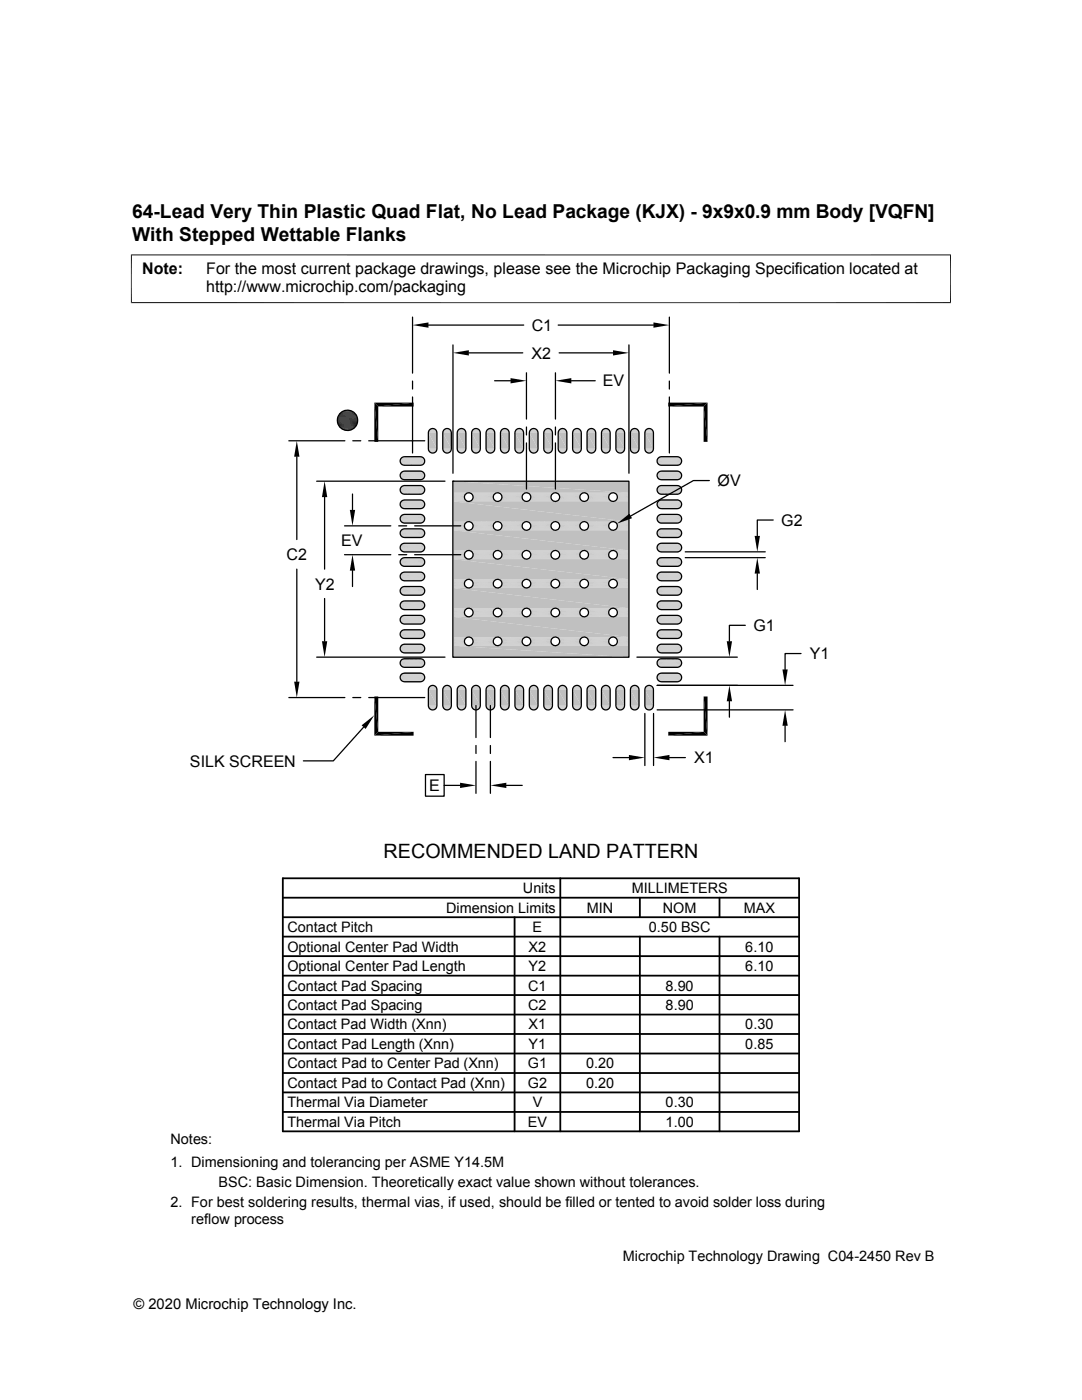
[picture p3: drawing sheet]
<svg xmlns="http://www.w3.org/2000/svg" width="216mm" height="279mm" viewBox="0 0 216 279" stroke-linecap="round" stroke-linejoin="round" font-family="sans-serif">
<defs><g id="words">
<text font-size="3.9" x="76.5" y="171.1">RECOMMENDED LAND PATTERN</text>
<g font-size="3.8">
<text x="26.4" y="43.5">64-Lead Very Thin Plastic Quad Flat, No Lead Package (KJX) - 9x9x0.9 mm Body [VQFN]</text>
<text x="26.4" y="48">With Stepped Wettable Flanks</text>
</g>
<g font-size="3.2">
<text x="28.4" y="54.6">Note:</text>
<text x="41.1" y="58.3">http://www.microchip.com/packaging</text>
<text x="41.1" y="54.6">For the most current package drawings, please see the Microchip Packaging Specification located at</text>
<text x="106.1" y="66">C1</text>
<text x="106.1" y="71.6">X2</text>
<text x="120.3" y="77.1">EV</text>
<text x="143.2" y="97">ØV</text>
<text x="155.9" y="104.9">G2</text>
<text x="57.2" y="111.8">C2</text>
<text x="68.1" y="109">EV</text>
<text x="62.9" y="117.7">Y2</text>
<text x="150.3" y="125.9">G1</text>
<text x="161.6" y="131.6">Y1</text>
<text x="37.9" y="153">SILK SCREEN</text>
<text x="138.5" y="152.3">X1</text>
<text x="85.7" y="157.9">E</text>
</g>
<g font-size="2.9">
<text x="104.3" y="178.2">Units</text>
<text x="126" y="178.2">MILLIMETERS</text>
<text x="89" y="182.1">Dimension Limits</text>
<text x="117.1" y="182.1">MIN</text>
<text x="132.3" y="182.1">NOM</text>
<text x="148.4" y="182.1">MAX</text>
<text x="57.3" y="189.9">Optional Center Pad Width</text>
<text x="57.3" y="186">Contact Pitch</text>
<text x="105.5" y="189.9">X2</text>
<text x="106.3" y="186">E</text>
<text x="129.5" y="186">0.50 BSC</text>
<text x="148.7" y="189.9">6.10</text>
<text x="57.3" y="193.8">Optional Center Pad Length</text>
<text x="57.3" y="197.7">Contact Pad Spacing</text>
<text x="105.4" y="197.7">C1</text>
<text x="105.5" y="193.8">Y2</text>
<text x="132.8" y="197.7">8.90</text>
<text x="148.7" y="193.8">6.10</text>
<text x="57.3" y="201.6">Contact Pad Spacing</text>
<text x="105.4" y="201.6">C2</text>
<text x="132.8" y="201.6">8.90</text>
<text x="57.3" y="209.3">Contact Pad Length (Xnn)</text>
<text x="57.3" y="205.4">Contact Pad Width (Xnn)</text>
<text x="105.5" y="209.3">Y1</text>
<text x="105.5" y="205.4">X1</text>
<text x="148.7" y="209.3">0.85</text>
<text x="148.7" y="205.4">0.30</text>
<text x="57.3" y="213.2">Contact Pad to Center Pad (Xnn)</text>
<text x="105.3" y="213.2">G1</text>
<text x="116.9" y="213.2">0.20</text>
<text x="57.3" y="217.1">Contact Pad to Contact Pad (Xnn)</text>
<text x="57.3" y="221">Thermal Via Diameter</text>
<text x="105.3" y="217.1">G2</text>
<text x="106.3" y="221">V</text>
<text x="116.9" y="217.1">0.20</text>
<text x="132.8" y="221">0.30</text>
<text x="57.3" y="224.9">Thermal Via Pitch</text>
<text x="105.3" y="224.9">EV</text>
<text x="132.8" y="224.9">1.00</text>
<text x="34" y="228.3">Notes:</text>
<text x="34" y="232.9">1. Dimensioning and tolerancing per ASME Y14.5M</text>
<text x="43.6" y="236.9">BSC: Basic Dimension. Theoretically exact value shown without tolerances.</text>
<text x="34" y="241">2. For best soldering results, thermal vias, if used, should be filled or tented to avoid solder loss during</text>
<text x="38.1" y="244.3">reflow process</text>
<text x="124.3" y="251.7">Microchip Technology Drawing C04-2450 Rev B</text>
<text x="26.6" y="261.3">© 2020 Microchip Technology Inc.</text>
</g>
</g></defs>
<g fill="#c0c0c0">
<path d="M86.2 85.5h.3z"/>
<path d="M89.1 85.5h.3z"/>
<path d="M91.9 85.5h.3z"/>
<path d="M94.8 85.5h.3z"/>
<path d="M97.7 85.5h.3z"/>
<path d="M100.6 85.5h.3z"/>
<path d="M103.5 85.5h.3z"/>
<path d="M106.3 85.5h.3z"/>
<path d="M109.2 85.5h.3z"/>
<path d="M112.1 85.5h.3z"/>
<path d="M115 85.5h.3z"/>
<path d="M117.9 85.5h.3z"/>
<path d="M120.7 85.5h.3z"/>
<path d="M123.6 85.5h.3z"/>
<path d="M126.5 85.5h.3z"/>
<path d="M129.4 85.5h.3z"/>
<path d="M129.2 85.6h.6z"/>
<path d="M129.4 85.5l.4 .1z"/>
<path d="M126.3 85.6h.6z"/>
<path d="M126.5 85.5l.4 .1z"/>
<path d="M123.5 85.6h.6z"/>
<path d="M123.6 85.5l.5 .1z"/>
<path d="M120.6 85.6h.6z"/>
<path d="M120.7 85.5l.5 .1z"/>
<path d="M117.7 85.6h.6z"/>
<path d="M117.9 85.5l.4 .1z"/>
<path d="M114.8 85.6h.6z"/>
<path d="M115 85.5l.4 .1z"/>
<path d="M112 85.6h.5z"/>
<path d="M112.1 85.5l.4 .1z"/>
<path d="M109.1 85.6h.6z"/>
<path d="M109.2 85.5l.5 .1z"/>
<path d="M106.2 85.6h.6z"/>
<path d="M106.3 85.5l.5 .1z"/>
<path d="M103.3 85.6h.6z"/>
<path d="M103.5 85.5l.4 .1z"/>
<path d="M100.4 85.6h.6z"/>
<path d="M100.6 85.5l.4 .1z"/>
<path d="M97.6 85.6h.5z"/>
<path d="M97.7 85.5l.4 .1z"/>
<path d="M94.7 85.6h.6z"/>
<path d="M94.8 85.5l.5 .1z"/>
<path d="M91.8 85.6h.6z"/>
<path d="M91.9 85.5l.5 .1z"/>
<path d="M88.9 85.6h.6z"/>
<path d="M89.1 85.5l.4 .1z"/>
<path d="M86 85.6h.6z"/>
<path d="M86.2 85.5l.4 .1z"/>
<path d="M129.1 85.6h.9z"/>
<path d="M129.2 85.6h.8z"/>
<path d="M126.2 85.6h.9z"/>
<path d="M126.3 85.6h.8z"/>
<path d="M123.3 85.6h.9z"/>
<path d="M123.5 85.6h.7z"/>
<path d="M120.5 85.6h.8z"/>
<path d="M120.6 85.6h.7z"/>
<path d="M117.6 85.6h.8z"/>
<path d="M117.7 85.6h.7z"/>
<path d="M114.7 85.6h.9z"/>
<path d="M114.8 85.6h.8z"/>
<path d="M111.8 85.6h.9z"/>
<path d="M112 85.6h.7z"/>
<path d="M108.9 85.6h.9z"/>
<path d="M109.1 85.6h.7z"/>
<path d="M106.1 85.6h.8z"/>
<path d="M106.2 85.6h.7z"/>
<path d="M103.2 85.6h.8z"/>
<path d="M103.3 85.6h.7z"/>
<path d="M100.3 85.6h.9z"/>
<path d="M100.4 85.6h.8z"/>
<path d="M97.4 85.6h.9z"/>
<path d="M97.6 85.6h.7z"/>
<path d="M94.5 85.6h.9z"/>
<path d="M94.7 85.6h.7z"/>
<path d="M91.7 85.6h.8z"/>
<path d="M91.8 85.6h.7z"/>
<path d="M88.8 85.6h.8z"/>
<path d="M88.9 85.6h.7z"/>
<path d="M85.9 85.6h.9z"/>
<path d="M86 85.6h.8z"/>
<path d="M129 85.7h1.1z"/>
<path d="M129.1 85.6l1 .1z"/>
<path d="M126.1 85.7h1.1z"/>
<path d="M126.2 85.6l1 .1z"/>
<path d="M123.2 85.7h1.1z"/>
<path d="M123.3 85.6l1 .1z"/>
<path d="M120.3 85.7h1.1z"/>
<path d="M120.5 85.6l.9 .1z"/>
<path d="M117.5 85.7h1.1z"/>
<path d="M117.6 85.6l1 .1z"/>
<path d="M114.6 85.7h1.1z"/>
<path d="M114.7 85.6l1 .1z"/>
<path d="M111.7 85.7h1.1z"/>
<path d="M111.8 85.6l1 .1z"/>
<path d="M108.8 85.7h1.1z"/>
<path d="M108.9 85.6l1 .1z"/>
<path d="M105.9 85.7h1.1z"/>
<path d="M106.1 85.6l.9 .1z"/>
<path d="M103.1 85.7h1.1z"/>
<path d="M103.2 85.6l1 .1z"/>
<path d="M100.2 85.7h1.1z"/>
<path d="M100.3 85.6l1 .1z"/>
<path d="M97.3 85.7h1.1z"/>
<path d="M97.4 85.6l1 .1z"/>
<path d="M94.4 85.7h1.1z"/>
<path d="M94.5 85.6l1 .1z"/>
<path d="M91.5 85.7h1.1z"/>
<path d="M91.7 85.6l.9 .1z"/>
<path d="M88.6 85.7h1.2z"/>
<path d="M88.8 85.6l1 .1z"/>
<path d="M85.8 85.7h1.1z"/>
<path d="M85.9 85.6l1 .1z"/>
<path d="M129 85.7l1.2 .1h-1.3z"/>
<path d="M129 85.7l1.2 .1z"/>
<path d="M126.1 85.7l1.2 .1h-1.3z"/>
<path d="M126.1 85.7l1.2 .1z"/>
<path d="M123.2 85.7l1.2 .1h-1.3z"/>
<path d="M123.2 85.7l1.2 .1z"/>
<path d="M120.3 85.7l1.3 .1h-1.4z"/>
<path d="M120.3 85.7l1.3 .1z"/>
<path d="M117.5 85.7l1.2 .1h-1.4z"/>
<path d="M117.5 85.7l1.2 .1z"/>
<path d="M114.6 85.7l1.2 .1h-1.3z"/>
<path d="M114.6 85.7l1.2 .1z"/>
<path d="M111.7 85.7l1.2 .1h-1.3z"/>
<path d="M111.7 85.7l1.2 .1z"/>
<path d="M108.8 85.7l1.2 .1h-1.3z"/>
<path d="M108.8 85.7l1.2 .1z"/>
<path d="M105.9 85.7l1.2 .1h-1.3z"/>
<path d="M105.9 85.7l1.2 .1z"/>
<path d="M103.1 85.7l1.2 .1h-1.3z"/>
<path d="M103.1 85.7l1.2 .1z"/>
<path d="M100.2 85.7l1.2 .1h-1.3z"/>
<path d="M100.2 85.7l1.2 .1z"/>
<path d="M97.3 85.7l1.2 .1h-1.3z"/>
<path d="M97.3 85.7l1.2 .1z"/>
<path d="M94.3 85.8l.1-.1 1.2 .1z"/>
<path d="M94.4 85.7l1.2 .1z"/>
<path d="M91.5 85.7l1.3 .1h-1.4z"/>
<path d="M91.5 85.7l1.3 .1z"/>
<path d="M88.6 85.7l1.3 .1h-1.4z"/>
<path d="M88.6 85.7l1.3 .1z"/>
<path d="M85.8 85.7l1.2 .1h-1.3z"/>
<path d="M85.8 85.7l1.2 .1z"/>
<path d="M128.9 85.8l1.4 .2h-1.5z"/>
<path d="M128.9 85.8h1.3l.1 .2z"/>
<path d="M126 85.8l1.4 .2h-1.5z"/>
<path d="M126 85.8h1.3l.1 .2z"/>
<path d="M123.1 85.8l1.4 .2h-1.5z"/>
<path d="M123.1 85.8h1.3l.1 .2z"/>
<path d="M120.2 85.8l1.4 .2h-1.5z"/>
<path d="M120.2 85.8h1.4v.2z"/>
<path d="M117.3 85.8l1.5 .2h-1.5z"/>
<path d="M117.3 85.8h1.4l.1 .2z"/>
<path d="M114.5 85.8l1.4 .2h-1.5z"/>
<path d="M114.5 85.8h1.3l.1 .2z"/>
<path d="M111.6 85.8l1.4 .2h-1.5z"/>
<path d="M111.6 85.8h1.3l.1 .2z"/>
<path d="M108.7 85.8l1.4 .2h-1.5z"/>
<path d="M108.7 85.8h1.3l.1 .2z"/>
<path d="M105.8 85.8l1.4 .2h-1.5z"/>
<path d="M105.8 85.8h1.3l.1 .2z"/>
<path d="M103 85.8l1.4 .2h-1.5z"/>
<path d="M103 85.8h1.3l.1 .2z"/>
<path d="M100.1 85.8l1.4 .2h-1.5z"/>
<path d="M100.1 85.8h1.3l.1 .2z"/>
<path d="M97.2 85.8l1.4 .2h-1.5z"/>
<path d="M97.2 85.8h1.3l.1 .2z"/>
<path d="M94.3 85.8l1.4 .2h-1.5z"/>
<path d="M94.3 85.8h1.3l.1 .2z"/>
<path d="M91.4 85.8l1.4 .2h-1.5z"/>
<path d="M91.4 85.8h1.4v.2z"/>
<path d="M88.5 85.8l1.5 .2h-1.5z"/>
<path d="M88.5 85.8h1.4l.1 .2z"/>
<path d="M85.7 85.8l1.4 .2h-1.5z"/>
<path d="M85.7 85.8h1.3l.1 .2z"/>
<path d="M128.8 86l1.5 .1h-1.6z"/>
<path d="M128.8 86h1.5v.1z"/>
<path d="M125.9 86l1.6 .1h-1.7z"/>
<path d="M125.9 86h1.5l.1 .1z"/>
<path d="M123 86l1.6 .1h-1.6z"/>
<path d="M123 86h1.5l.1 .1z"/>
<path d="M120.1 86l1.6 .1h-1.6z"/>
<path d="M120.1 86h1.5l.1 .1z"/>
<path d="M117.3 86l1.5 .1h-1.6z"/>
<path d="M117.3 86h1.5v.1z"/>
<path d="M114.4 86l1.5 .1h-1.6z"/>
<path d="M114.4 86h1.5v.1z"/>
<path d="M111.5 86l1.6 .1h-1.7z"/>
<path d="M111.5 86h1.5l.1 .1z"/>
<path d="M108.6 86l1.6 .1h-1.6z"/>
<path d="M108.6 86h1.5l.1 .1z"/>
<path d="M105.7 86l1.6 .1h-1.6z"/>
<path d="M105.7 86h1.5l.1 .1z"/>
<path d="M102.9 86l1.5 .1h-1.6z"/>
<path d="M102.9 86h1.5v.1z"/>
<path d="M100 86l1.5 .1h-1.6z"/>
<path d="M100 86h1.5v.1z"/>
<path d="M97.1 86l1.6 .1h-1.7z"/>
<path d="M97.1 86h1.5l.1 .1z"/>
<path d="M94.2 86l1.6 .1h-1.7z"/>
<path d="M94.2 86h1.5l.1 .1z"/>
<path d="M91.3 86l1.6 .1h-1.6z"/>
<path d="M91.3 86h1.5l.1 .1z"/>
<path d="M88.5 86l1.5 .1h-1.6z"/>
<path d="M88.5 86h1.5v.1z"/>
<path d="M85.6 86l1.5 .1h-1.6z"/>
<path d="M85.6 86h1.5v.1z"/>
<path d="M128.7 86.1l1.7 .1h-1.7z"/>
<path d="M128.7 86.1h1.6l.1 .1z"/>
<path d="M125.8 86.1l1.7 .1h-1.7z"/>
<path d="M125.8 86.1h1.7v.1z"/>
<path d="M123 86.1l1.6 .1h-1.7z"/>
<path d="M123 86.1h1.6v.1z"/>
<path d="M120.1 86.1l1.6 .1h-1.7z"/>
<path d="M120.1 86.1h1.6v.1z"/>
<path d="M117.2 86.1l1.7 .1h-1.7z"/>
<path d="M117.2 86.1h1.6l.1 .1z"/>
<path d="M114.3 86.1l1.7 .1h-1.7z"/>
<path d="M114.3 86.1h1.6l.1 .1z"/>
<path d="M111.4 86.1l1.7 .1h-1.7z"/>
<path d="M111.4 86.1h1.7v.1z"/>
<path d="M108.6 86.1l1.6 .1h-1.7z"/>
<path d="M108.6 86.1h1.6v.1z"/>
<path d="M105.7 86.1l1.6 .1h-1.7z"/>
<path d="M105.7 86.1h1.6v.1z"/>
<path d="M102.8 86.1l1.7 .1h-1.7z"/>
<path d="M102.8 86.1h1.6l.1 .1z"/>
<path d="M99.9 86.1l1.7 .1h-1.7z"/>
<path d="M99.9 86.1h1.6l.1 .1z"/>
<path d="M97 86.1l1.7 .1h-1.7z"/>
<path d="M97 86.1h1.7v.1z"/>
<path d="M94.1 86.1l1.7 .1h-1.7z"/>
<path d="M94.1 86.1h1.7v.1z"/>
<path d="M91.3 86.1l1.6 .1h-1.7z"/>
<path d="M91.3 86.1h1.6v.1z"/>
<path d="M88.4 86.1l1.7 .1h-1.8z"/>
<path d="M88.4 86.1h1.6l.1 .1z"/>
<path d="M85.5 86.1l1.7 .1h-1.7z"/>
<path d="M85.5 86.1h1.6l.1 .1z"/>
<path d="M128.7 86.2l1.7 .2h-1.7z"/>
<path d="M128.7 86.2h1.7v.2z"/>
<path d="M125.8 86.2l1.7 .2h-1.7z"/>
<path d="M125.8 86.2h1.7v.2z"/>
<path d="M122.9 86.2l1.7 .2h-1.7z"/>
<path d="M122.9 86.2h1.7v.2z"/>
<path d="M120 86.2l1.8 .2h-1.8z"/>
<path d="M120 86.2h1.7l.1 .2z"/>
<path d="M117.2 86.2l1.7 .2h-1.8z"/>
<path d="M117.2 86.2h1.7v.2z"/>
<path d="M114.3 86.2l1.7 .2h-1.7z"/>
<path d="M114.3 86.2h1.7v.2z"/>
<path d="M111.4 86.2l1.7 .2h-1.7z"/>
<path d="M111.4 86.2h1.7v.2z"/>
<path d="M108.5 86.2l1.7 .2h-1.7z"/>
<path d="M108.5 86.2h1.7v.2z"/>
<path d="M105.6 86.2l1.8 .2h-1.8z"/>
<path d="M105.6 86.2h1.7l.1 .2z"/>
<path d="M102.8 86.2l1.7 .2h-1.8z"/>
<path d="M102.8 86.2h1.7v.2z"/>
<path d="M99.9 86.2l1.7 .2h-1.7z"/>
<path d="M99.9 86.2h1.7v.2z"/>
<path d="M97 86.2l1.7 .2h-1.7z"/>
<path d="M97 86.2h1.7v.2z"/>
<path d="M94.1 86.2l1.7 .2h-1.7z"/>
<path d="M94.1 86.2h1.7v.2z"/>
<path d="M91.2 86.2l1.8 .2h-1.8z"/>
<path d="M91.2 86.2h1.7l.1 .2z"/>
<path d="M88.3 86.2l1.8 .2h-1.8z"/>
<path d="M88.3 86.2h1.8v.2z"/>
<path d="M85.5 86.2l1.7 .2h-1.7z"/>
<path d="M85.5 86.2h1.7v.2z"/>
<path d="M128.7 86.4l1.7 3.2h-1.7z"/>
<path d="M128.7 86.4h1.7v3.2z"/>
<path d="M125.8 86.4l1.7 3.2h-1.7z"/>
<path d="M125.8 86.4h1.7v3.2z"/>
<path d="M122.9 86.4l1.7 3.2h-1.7z"/>
<path d="M122.9 86.4h1.7v3.2z"/>
<path d="M120 86.4l1.8 3.2h-1.8z"/>
<path d="M120 86.4h1.8v3.2z"/>
<path d="M117.1 86.4l1.8 3.2h-1.8z"/>
<path d="M117.1 86.4h1.8v3.2z"/>
<path d="M114.3 86.4l1.7 3.2h-1.7z"/>
<path d="M114.3 86.4h1.7v3.2z"/>
<path d="M111.4 86.4l1.7 3.2h-1.7z"/>
<path d="M111.4 86.4h1.7v3.2z"/>
<path d="M108.5 86.4l1.7 3.2h-1.7z"/>
<path d="M108.5 86.4h1.7v3.2z"/>
<path d="M105.6 86.4l1.8 3.2h-1.8z"/>
<path d="M105.6 86.4h1.8v3.2z"/>
<path d="M102.7 86.4l1.8 3.2h-1.8z"/>
<path d="M102.7 86.4h1.8v3.2z"/>
<path d="M99.9 86.4l1.7 3.2h-1.7z"/>
<path d="M99.9 86.4h1.7v3.2z"/>
<path d="M97 86.4l1.7 3.2h-1.7z"/>
<path d="M97 86.4h1.7v3.2z"/>
<path d="M94.1 86.4l1.7 3.2h-1.7z"/>
<path d="M94.1 86.4h1.7v3.2z"/>
<path d="M91.2 86.4l1.8 3.2h-1.8z"/>
<path d="M91.2 86.4h1.8v3.2z"/>
<path d="M88.3 86.4l1.8 3.2h-1.8z"/>
<path d="M88.3 86.4h1.8v3.2z"/>
<path d="M85.5 86.4l1.7 3.2h-1.7z"/>
<path d="M85.5 86.4h1.7v3.2z"/>
<path d="M128.7 89.6l1.7 .1h-1.7z"/>
<path d="M128.7 89.6h1.7v.1z"/>
<path d="M125.8 89.6l1.7 .1h-1.7z"/>
<path d="M125.8 89.6h1.7v.1z"/>
<path d="M122.9 89.6l1.7 .1h-1.7z"/>
<path d="M122.9 89.6h1.7v.1z"/>
<path d="M120 89.6l1.7 .1h-1.7z"/>
<path d="M120 89.6h1.8l-.1 .1z"/>
<path d="M117.1 89.6l1.8 .1h-1.7z"/>
<path d="M117.1 89.6h1.8v.1z"/>
<path d="M114.3 89.6l1.7 .1h-1.7z"/>
<path d="M114.3 89.6h1.7v.1z"/>
<path d="M111.4 89.6l1.7 .1h-1.7z"/>
<path d="M111.4 89.6h1.7v.1z"/>
<path d="M108.5 89.6l1.7 .1h-1.7z"/>
<path d="M108.5 89.6h1.7v.1z"/>
<path d="M105.6 89.6l1.7 .1h-1.7z"/>
<path d="M105.6 89.6h1.8l-.1 .1z"/>
<path d="M102.7 89.6l1.8 .1h-1.7z"/>
<path d="M102.7 89.6h1.8v.1z"/>
<path d="M99.9 89.6l1.7 .1h-1.7z"/>
<path d="M99.9 89.6h1.7v.1z"/>
<path d="M97 89.6l1.7 .1h-1.7z"/>
<path d="M97 89.6h1.7v.1z"/>
<path d="M94.1 89.6l1.7 .1h-1.7z"/>
<path d="M94.1 89.6h1.7v.1z"/>
<path d="M91.2 89.6l1.7 .1h-1.7z"/>
<path d="M91.2 89.6h1.8l-.1 .1z"/>
<path d="M88.3 89.6l1.8 .1h-1.8z"/>
<path d="M88.3 89.6h1.8v.1z"/>
<path d="M85.5 89.6l1.7 .1h-1.7z"/>
<path d="M85.5 89.6h1.7v.1z"/>
<path d="M128.7 89.7l1.6 .2h-1.6z"/>
<path d="M128.7 89.7h1.7l-.1 .2z"/>
<path d="M125.8 89.7l1.7 .2h-1.7z"/>
<path d="M125.8 89.7h1.7v.2z"/>
<path d="M122.9 89.7l1.7 .2h-1.6z"/>
<path d="M122.9 89.7h1.7v.2z"/>
<path d="M120 89.7l1.7 .2h-1.6z"/>
<path d="M120 89.7h1.7v.2z"/>
<path d="M117.2 89.7l1.6 .2h-1.6z"/>
<path d="M117.2 89.7h1.7l-.1 .2z"/>
<path d="M114.3 89.7l1.6 .2h-1.6z"/>
<path d="M114.3 89.7h1.7l-.1 .2z"/>
<path d="M111.4 89.7l1.7 .2h-1.7z"/>
<path d="M111.4 89.7h1.7v.2z"/>
<path d="M108.5 89.7l1.7 .2h-1.6z"/>
<path d="M108.5 89.7h1.7v.2z"/>
<path d="M105.6 89.7l1.7 .2h-1.6z"/>
<path d="M105.6 89.7h1.7v.2z"/>
<path d="M102.8 89.7l1.6 .2h-1.6z"/>
<path d="M102.8 89.7h1.7l-.1 .2z"/>
<path d="M99.9 89.7l1.6 .2h-1.6z"/>
<path d="M99.9 89.7h1.7l-.1 .2z"/>
<path d="M97 89.7l1.7 .2h-1.7z"/>
<path d="M97 89.7h1.7v.2z"/>
<path d="M94.1 89.7l1.7 .2h-1.7z"/>
<path d="M94.1 89.7h1.7v.2z"/>
<path d="M91.2 89.7l1.7 .2h-1.6z"/>
<path d="M91.2 89.7h1.7v.2z"/>
<path d="M88.3 89.7l1.7 .2h-1.6z"/>
<path d="M88.3 89.7h1.8l-.1 .2z"/>
<path d="M85.5 89.7l1.6 .2h-1.6z"/>
<path d="M85.5 89.7h1.7l-.1 .2z"/>
<path d="M128.7 89.9l1.6 .1h-1.5z"/>
<path d="M128.7 89.9h1.6v.1z"/>
<path d="M125.8 89.9l1.6 .1h-1.5z"/>
<path d="M125.8 89.9h1.7l-.1 .1z"/>
<path d="M123 89.9l1.5 .1h-1.5z"/>
<path d="M123 89.9h1.6l-.1 .1z"/>
<path d="M120.1 89.9l1.5 .1h-1.5z"/>
<path d="M120.1 89.9h1.6l-.1 .1z"/>
<path d="M117.2 89.9l1.6 .1h-1.5z"/>
<path d="M117.2 89.9h1.6v.1z"/>
<path d="M114.3 89.9l1.6 .1h-1.5z"/>
<path d="M114.3 89.9h1.6v.1z"/>
<path d="M111.4 89.9l1.6 .1h-1.5z"/>
<path d="M111.4 89.9h1.7l-.1 .1z"/>
<path d="M108.6 89.9l1.5 .1h-1.5z"/>
<path d="M108.6 89.9h1.6l-.1 .1z"/>
<path d="M105.7 89.9l1.5 .1h-1.5z"/>
<path d="M105.7 89.9h1.6l-.1 .1z"/>
<path d="M102.8 89.9l1.6 .1h-1.5z"/>
<path d="M102.8 89.9h1.6v.1z"/>
<path d="M99.9 89.9l1.6 .1h-1.5z"/>
<path d="M99.9 89.9h1.6v.1z"/>
<path d="M97 89.9l1.6 .1h-1.5z"/>
<path d="M97 89.9h1.7l-.1 .1z"/>
<path d="M94.1 89.9l1.6 .1h-1.5z"/>
<path d="M94.1 89.9h1.7l-.1 .1z"/>
<path d="M91.3 89.9l1.5 .1h-1.5z"/>
<path d="M91.3 89.9h1.6l-.1 .1z"/>
<path d="M88.4 89.9l1.6 .1h-1.5z"/>
<path d="M88.4 89.9h1.6v.1z"/>
<path d="M85.5 89.9l1.6 .1h-1.5z"/>
<path d="M85.5 89.9h1.6v.1z"/>
<path d="M128.8 90l1.4 .1h-1.3z"/>
<path d="M128.8 90h1.5l-.1 .1z"/>
<path d="M125.9 90l1.4 .1h-1.3z"/>
<path d="M125.9 90h1.5l-.1 .1z"/>
<path d="M123 90l1.4 .1h-1.3z"/>
<path d="M123 90h1.5l-.1 .1z"/>
<path d="M120.1 90l1.5 .1h-1.4z"/>
<path d="M120.1 90h1.5v.1z"/>
<path d="M117.3 90l1.4 .1h-1.4z"/>
<path d="M117.3 90h1.5l-.1 .1z"/>
<path d="M114.4 90l1.4 .1h-1.3z"/>
<path d="M114.4 90h1.5l-.1 .1z"/>
<path d="M111.5 90l1.4 .1h-1.3z"/>
<path d="M111.5 90h1.5l-.1 .1z"/>
<path d="M108.6 90l1.4 .1h-1.3z"/>
<path d="M108.6 90h1.5l-.1 .1z"/>
<path d="M105.7 90l1.4 .1h-1.3z"/>
<path d="M105.7 90h1.5l-.1 .1z"/>
<path d="M102.9 90l1.4 .1h-1.3z"/>
<path d="M102.9 90h1.5l-.1 .1z"/>
<path d="M100 90l1.4 .1h-1.3z"/>
<path d="M100 90h1.5l-.1 .1z"/>
<path d="M97.1 90l1.4 .1h-1.3z"/>
<path d="M97.1 90h1.5l-.1 .1z"/>
<path d="M94.2 90l1.4 .1h-1.3z"/>
<path d="M94.2 90h1.5l-.1 .1z"/>
<path d="M91.3 90l1.5 .1h-1.4z"/>
<path d="M91.3 90h1.5v.1z"/>
<path d="M88.5 90l1.4 .1h-1.4z"/>
<path d="M88.5 90h1.5l-.1 .1z"/>
<path d="M85.6 90l1.4 .1h-1.3z"/>
<path d="M85.6 90h1.5l-.1 .1z"/>
<path d="M128.9 90.1l1.2 .1z"/>
<path d="M128.9 90.1h1.3l-.1 .1z"/>
<path d="M126 90.1l1.2 .1z"/>
<path d="M126 90.1h1.3l-.1 .1z"/>
<path d="M123.1 90.1l1.2 .1z"/>
<path d="M123.1 90.1h1.3l-.1 .1z"/>
<path d="M120.2 90.1l1.2 .1z"/>
<path d="M120.2 90.1h1.4l-.2 .1z"/>
<path d="M117.3 90.1l1.3 .1z"/>
<path d="M117.3 90.1h1.4l-.1 .1z"/>
<path d="M114.5 90.1l1.2 .1z"/>
<path d="M114.5 90.1h1.3l-.1 .1z"/>
<path d="M111.6 90.1l1.2 .1z"/>
<path d="M111.6 90.1h1.3l-.1 .1z"/>
<path d="M108.7 90.1l1.2 .1z"/>
<path d="M108.7 90.1h1.3l-.1 .1z"/>
<path d="M105.8 90.1l1.2 .1z"/>
<path d="M105.8 90.1h1.3l-.1 .1z"/>
<path d="M103 90.1l1.2 .1z"/>
<path d="M103 90.1h1.3l-.1 .1z"/>
<path d="M100.1 90.1l1.2 .1z"/>
<path d="M100.1 90.1h1.3l-.1 .1z"/>
<path d="M97.2 90.1l1.2 .1z"/>
<path d="M97.2 90.1h1.3l-.1 .1z"/>
<path d="M94.3 90.1l1.2 .1z"/>
<path d="M94.3 90.1h1.3l-.1 .1z"/>
<path d="M91.4 90.1l1.2 .1z"/>
<path d="M91.4 90.1h1.4l-.2 .1z"/>
<path d="M88.5 90.1l1.3 .1z"/>
<path d="M88.5 90.1h1.4l-.1 .1z"/>
<path d="M85.7 90.1l1.2 .1z"/>
<path d="M85.7 90.1h1.3l-.1 .1z"/>
<path d="M129 90.2l1 .1z"/>
<path d="M129 90.2h1.1z"/>
<path d="M126.1 90.2l1 .1z"/>
<path d="M126.1 90.2h1.1z"/>
<path d="M123.2 90.2l1 .1z"/>
<path d="M123.2 90.2h1.1z"/>
<path d="M120.3 90.2l1 .1z"/>
<path d="M120.3 90.2h1.1z"/>
<path d="M117.5 90.2l.9 .1z"/>
<path d="M117.5 90.2h1.1z"/>
<path d="M114.6 90.2l1 .1z"/>
<path d="M114.6 90.2h1.1z"/>
<path d="M111.7 90.2l1 .1z"/>
<path d="M111.7 90.2h1.1z"/>
<path d="M108.8 90.2l1 .1z"/>
<path d="M108.8 90.2h1.1z"/>
<path d="M105.9 90.2l1 .1z"/>
<path d="M105.9 90.2h1.1z"/>
<path d="M103.1 90.2l.9 .1z"/>
<path d="M103.1 90.2h1.1z"/>
<path d="M100.2 90.2l1 .1z"/>
<path d="M100.2 90.2h1.1z"/>
<path d="M97.3 90.2l1 .1z"/>
<path d="M97.3 90.2h1.1z"/>
<path d="M94.4 90.2l1 .1z"/>
<path d="M94.4 90.2h1.1z"/>
<path d="M91.5 90.2l1 .1z"/>
<path d="M91.5 90.2h1.1z"/>
<path d="M88.6 90.2l1 .1z"/>
<path d="M88.6 90.2h1.2z"/>
<path d="M85.8 90.2l1 .1z"/>
<path d="M85.8 90.2h1.1z"/>
<path d="M129.1 90.3l.7 .1z"/>
<path d="M129.1 90.3h.9z"/>
<path d="M126.2 90.3l.7 .1z"/>
<path d="M126.2 90.3h.9z"/>
<path d="M123.3 90.3l.8 .1z"/>
<path d="M123.3 90.3h.9z"/>
<path d="M120.5 90.3l.7 .1z"/>
<path d="M120.5 90.3h.8z"/>
<path d="M117.6 90.3l.7 .1z"/>
<path d="M117.6 90.3h.8z"/>
<path d="M114.7 90.3l.7 .1z"/>
<path d="M114.7 90.3h.9z"/>
<path d="M111.8 90.3l.7 .1z"/>
<path d="M111.8 90.3h.9z"/>
<path d="M108.9 90.3l.8 .1z"/>
<path d="M108.9 90.3h.9z"/>
<path d="M106.1 90.3l.7 .1z"/>
<path d="M106.1 90.3h.8z"/>
<path d="M103.2 90.3l.7 .1z"/>
<path d="M103.2 90.3h.8z"/>
<path d="M100.3 90.3l.7 .1z"/>
<path d="M100.3 90.3h.9z"/>
<path d="M97.4 90.3l.7 .1z"/>
<path d="M97.4 90.3h.9z"/>
<path d="M94.5 90.3l.8 .1z"/>
<path d="M94.5 90.3h.9z"/>
<path d="M91.7 90.3l.7 .1z"/>
<path d="M91.7 90.3h.8z"/>
<path d="M88.8 90.3l.7 .1z"/>
<path d="M88.8 90.3h.8z"/>
<path d="M85.9 90.3l.7 .1z"/>
<path d="M85.9 90.3h.9z"/>
<path d="M86.2 90.4h.3z"/>
<path d="M89.1 90.4h.3z"/>
<path d="M91.9 90.4h.3z"/>
<path d="M94.8 90.4h.3z"/>
<path d="M97.7 90.4h.3z"/>
<path d="M100.6 90.4h.3z"/>
<path d="M103.5 90.4h.3z"/>
<path d="M106.3 90.4h.3z"/>
<path d="M109.2 90.4h.3z"/>
<path d="M112.1 90.4h.3z"/>
<path d="M115 90.4h.3z"/>
<path d="M117.9 90.4h.3z"/>
<path d="M120.7 90.4h.3z"/>
<path d="M123.6 90.4h.3z"/>
<path d="M126.5 90.4h.3z"/>
<path d="M129.4 90.4h.3z"/>
<path d="M129.2 90.4h.5z"/>
<path d="M129.2 90.4h.6z"/>
<path d="M126.3 90.4h.5z"/>
<path d="M126.3 90.4h.6z"/>
<path d="M123.5 90.4h.4z"/>
<path d="M123.5 90.4h.6z"/>
<path d="M120.6 90.4h.4z"/>
<path d="M120.6 90.4h.6z"/>
<path d="M117.7 90.4h.5z"/>
<path d="M117.7 90.4h.6z"/>
<path d="M114.8 90.4h.5z"/>
<path d="M114.8 90.4h.6z"/>
<path d="M112 90.4h.4z"/>
<path d="M112 90.4h.5z"/>
<path d="M109.1 90.4h.4z"/>
<path d="M109.1 90.4h.6z"/>
<path d="M106.2 90.4h.4z"/>
<path d="M106.2 90.4h.6z"/>
<path d="M103.3 90.4h.5z"/>
<path d="M103.3 90.4h.6z"/>
<path d="M100.4 90.4h.5z"/>
<path d="M100.4 90.4h.6z"/>
<path d="M97.6 90.4h.4z"/>
<path d="M97.6 90.4h.5z"/>
<path d="M94.7 90.4h.4z"/>
<path d="M94.7 90.4h.6z"/>
<path d="M91.8 90.4h.4z"/>
<path d="M91.8 90.4h.6z"/>
<path d="M88.9 90.4h.5z"/>
<path d="M88.9 90.4h.6z"/>
<path d="M86 90.4h.5z"/>
<path d="M86 90.4h.6z"/>
</g>
<g fill="none" stroke="#c0c0c0" stroke-width=".2">
<path d="M79.8 91.9h5M79.8 94.8h5M79.8 97.7h5M79.8 92.1h5M79.8 95h5M79.8 97.8h5M79.9 97.5h4.8M79.9 91.8h4.8M79.9 94.7h4.8M79.9 92.2h4.8M79.9 95.1h4.8M79.9 97.9h4.8"/>
<path d="M79.9 98h4.8M79.9 91.6h4.8M79.9 94.5h4.8M79.9 92.4h4.8M79.9 95.3h4.8M79.9 98.1h4.8M79.9 97.4h4.8M80 92.5h4.6M80 95.4h4.6M80 98.2h4.6M80 91.5h4.6M80 94.4h4.6"/>
<path d="M80 97.2h4.6M80 98.3h4.6M80.1 92.6h4.4M80.1 95.5h4.4M80.1 98.4h4.4M80.1 91.4h4.4M80.1 94.3h4.4M80.1 97.1h4.4M80.1 100h4.4M80.2 92.7h4.2M80.2 95.6h4.2M80.2 98.5h4.2"/>
<path d="M80.2 91.3h4.2M80.2 94.2h4.2M80.2 97h4.2M80.2 99.9h4.2M80.3 92.8h4M80.3 95.7h4M80.3 91.2h4M80.3 94.1h4M80.4 96.9h3.8M80.4 99.8h3.8M80.4 98.6h3.8M80.4 91.2h3.8"/>
<path d="M80.4 94h3.8M80.4 92.8h3.8M80.4 95.7h3.8M80.5 99.8h3.6M80.6 91.1h3.4M84.1 98.6h-3.5M131.1 91.9h4.9M131.1 94.8h4.9M131.1 97.7h4.9M131.1 92.1h4.9M131.1 95h4.9M131.1 97.8h4.9"/>
<path d="M131.1 91.8h4.9M131.1 94.7h4.9M131.1 97.5h4.9M131.1 92.2h4.9M131.1 95.1h4.9M131.1 97.6h4.9M131.1 97.9h4.9M131.1 98h4.9M131.2 91.6h4.7M131.2 94.5h4.7M131.2 97.4h4.7M131.2 91.7h4.8"/>
<path d="M131.2 92.3h4.8M131.2 92.4h4.7M131.2 94.6h4.8M131.2 95.2h4.8M131.2 95.3h4.7M131.2 97.5h4.8M131.2 98.1h4.8M131.2 98.1h4.7M131.2 91.5h4.7M131.2 94.4h4.7M131.2 97.3h4.7M131.2 92.5h4.7"/>
<path d="M131.2 98.2h4.7M131.3 91.5h4.6M131.3 94.4h4.6M131.3 97.2h4.6M131.3 92.5h4.6M131.3 95.4h4.6M131.3 98.3h4.6M131.3 91.4h4.5M131.3 94.3h4.5M131.3 97.2h4.5M131.3 92.6h4.5M131.3 95.5h4.5"/>
<path d="M131.3 98.4h4.5M131.4 92.6h4.4M131.4 95.5h4.4M131.4 98.4h4.4M131.4 91.4h4.4M131.4 94.2h4.4M131.4 97.1h4.4M131.4 91.3h4.3M131.4 94.2h4.3M131.4 97.1h4.3M131.4 99.9h4.3M131.4 92.7h4.3"/>
<path d="M131.4 95.6h4.3M131.4 98.5h4.3M131.5 94.1h4.1M131.5 97h4.1M131.5 99.9h4.1M131.5 92.7h4.1M131.5 95.6h4.1M131.5 98.5h4.1M131.6 92.8h4M131.6 91.2h4M131.6 94.1h4M131.6 97h4"/>
<path d="M131.6 99.9h4M131.7 91.2h3.8M131.7 99.8h3.8M131.7 95.7h3.8M131.7 98.6h3.8M131.7 94.1h3.7M131.7 96.9h3.7M131.7 92.8h3.7M131.7 95.7h3.7M131.8 91.2h3.5M131.8 98.6h3.5M131.8 99.8h3.5"/>
<path d="M79.8 100.6h5M79.8 103.4h5M79.8 106.3h5M79.8 109.2h5M79.8 112.1h5M79.8 115h5M79.8 117.8h5M79.8 100.7h5M79.8 103.6h5M79.8 106.5h5M79.8 109.4h5M79.8 112.2h5"/>
<path d="M79.8 115.1h5M79.8 118h5M79.9 100.4h4.8M79.9 103.3h4.8M79.9 106.2h4.8M79.9 109h4.8M79.9 111.9h4.8M79.9 114.8h4.8M79.9 117.7h4.8M79.9 100.8h4.8M79.9 100.9h4.8M79.9 103.7h4.8"/>
<path d="M79.9 103.8h4.8M79.9 106.6h4.8M79.9 109.4h4.8M79.9 109.5h4.8M79.9 112.3h4.8M79.9 112.4h4.8M79.9 115.2h4.8M79.9 115.3h4.8M79.9 118.1h4.8M79.9 118.2h4.8M79.9 101h4.8M79.9 106.7h4.8"/>
<path d="M79.9 109.6h4.8M79.9 112.5h4.8M79.9 115.4h4.8M79.9 103.9h4.8M79.9 106.8h4.8M79.9 109.7h4.8M79.9 118.3h4.8M79.9 100.2h4.8M79.9 103.1h4.8M79.9 106h4.8M79.9 108.9h4.8M79.9 111.7h4.8"/>
<path d="M79.9 114.6h4.8M79.9 117.5h4.8M80 101.1h4.6M80 104h4.6M80 106.9h4.6M80 109.7h4.6M80 112.6h4.6M80 115.5h4.6M80 118.4h4.6M80 100.1h4.6M80 103h4.6M80 105.9h4.6"/>
<path d="M80 108.7h4.6M80 111.6h4.6M80 114.5h4.6M80 117.4h4.6M80 101.2h4.6M80 109.8h4.6M80 112.7h4.6M80 115.6h4.6M80.1 101.2h4.4M80.1 104.1h4.4M80.1 107h4.4M80.1 109.9h4.4"/>
<path d="M80.1 112.7h4.4M80.1 115.6h4.4M80.1 118.5h4.4M80.1 102.9h4.4M80.1 105.7h4.4M80.1 108.6h4.4M80.1 111.5h4.4M80.1 114.4h4.4M80.1 117.3h4.4M80.1 101.3h4.4M80.1 104.2h4.4M80.1 112.8h4.4"/>
<path d="M80.1 115.7h4.4M80.1 118.6h4.4M80.2 101.3h4.2M80.2 104.2h4.2M80.2 107.1h4.2M80.2 110h4.2M80.2 112.9h4.2M80.2 115.7h4.2M80.2 118.6h4.2M80.2 102.8h4.2M80.2 105.6h4.2M80.2 108.5h4.2"/>
<path d="M80.2 111.4h4.2M80.2 114.3h4.2M80.2 117.2h4.2M80.2 101.4h4.2M80.2 104.3h4.2M80.2 115.8h4.2M80.3 101.4h4M80.3 104.3h4M80.3 107.2h4M80.3 110.1h4M80.3 112.9h4M80.3 115.8h4"/>
<path d="M80.3 118.7h4M80.4 102.7h3.8M80.4 105.6h3.8M80.4 108.5h3.8M80.4 111.3h3.8M80.4 114.2h3.8M80.4 117.1h3.8M80.4 120h3.8M80.4 101.4h3.8M80.4 110.1h3.8M80.4 113h3.8M80.4 118.7h3.8"/>
<path d="M80.4 104.4h3.8M80.4 107.2h3.8M80.4 115.9h3.8M80.5 102.7h3.6M80.5 111.3h3.6M80.5 114.2h3.6M80.5 119.9h3.6M80.6 104.4h3.4M80.6 113h3.4M84.1 101.5h-3.5M84.1 110.1h-3.5M84.1 118.8h-3.5"/>
<path d="M131.1 100.6h4.9M131.1 103.5h4.9M131.1 106.3h4.9M131.1 109.2h4.9M131.1 112.1h4.9M131.1 115h4.9M131.1 117.8h4.9M131.1 100.7h4.9M131.1 103.6h4.9M131.1 106.5h4.9M131.1 109.4h4.9M131.1 112.2h4.9"/>
<path d="M131.1 115.1h4.9M131.1 118h4.9M131.1 100.4h4.9M131.1 103.3h4.9M131.1 106.2h4.9M131.1 109.1h4.9M131.1 111.9h4.9M131.1 114.8h4.9M131.1 117.7h4.9M131.1 100.5h4.9M131.1 100.8h4.9M131.1 100.9h4.9"/>
<path d="M131.1 103.4h4.9M131.1 103.7h4.9M131.1 103.8h4.9M131.1 106.6h4.9M131.1 109.5h4.9M131.1 112h4.9M131.1 112.3h4.9M131.1 112.4h4.9M131.1 114.9h4.9M131.1 115.2h4.9M131.1 115.3h4.9M131.1 118.1h4.9"/>
<path d="M131.1 118.2h4.9M131.2 100.3h4.7M131.2 103.1h4.7M131.2 106h4.7M131.2 108.9h4.7M131.2 111.8h4.7M131.2 114.7h4.7M131.2 117.5h4.7M131.2 100.3h4.8M131.2 101h4.8M131.2 101h4.7M131.2 103.2h4.8"/>
<path d="M131.2 103.8h4.8M131.2 103.9h4.7M131.2 106.1h4.8M131.2 106.7h4.8M131.2 106.8h4.7M131.2 109h4.8M131.2 109.6h4.8M131.2 109.7h4.7M131.2 111.8h4.8M131.2 112.5h4.8M131.2 112.5h4.7M131.2 114.7h4.8"/>
<path d="M131.2 115.4h4.8M131.2 115.4h4.7M131.2 117.6h4.8M131.2 118.2h4.8M131.2 118.3h4.7M131.2 100.2h4.7M131.2 105.9h4.7M131.2 108.8h4.7M131.2 111.7h4.7M131.2 114.6h4.7M131.2 101.1h4.7M131.2 104h4.7"/>
<path d="M131.2 106.9h4.7M131.2 112.6h4.7M131.2 115.5h4.7M131.2 118.4h4.7M131.3 100.1h4.6M131.3 103h4.6M131.3 105.9h4.6M131.3 108.8h4.6M131.3 111.6h4.6M131.3 114.5h4.6M131.3 117.4h4.6M131.3 101.2h4.6"/>
<path d="M131.3 104h4.6M131.3 106.9h4.6M131.3 109.8h4.6M131.3 112.7h4.6M131.3 115.6h4.6M131.3 118.4h4.6M131.3 100.1h4.5M131.3 102.9h4.5M131.3 105.8h4.5M131.3 108.7h4.5M131.3 111.6h4.5M131.3 114.5h4.5"/>
<path d="M131.3 117.3h4.5M131.3 101.2h4.5M131.3 104.1h4.5M131.3 107h4.5M131.3 109.9h4.5M131.3 112.7h4.5M131.3 115.6h4.5M131.3 118.5h4.5M131.4 101.3h4.4M131.4 104.2h4.4M131.4 107h4.4M131.4 109.9h4.4"/>
<path d="M131.4 112.8h4.4M131.4 115.7h4.4M131.4 118.6h4.4M131.4 100h4.4M131.4 102.9h4.4M131.4 105.8h4.4M131.4 108.6h4.4M131.4 111.5h4.4M131.4 114.4h4.4M131.4 117.3h4.4M131.4 102.8h4.3M131.4 105.7h4.3"/>
<path d="M131.4 108.6h4.3M131.4 111.5h4.3M131.4 114.4h4.3M131.4 117.2h4.3M131.4 101.3h4.3M131.4 104.2h4.3M131.4 107.1h4.3M131.4 110h4.3M131.4 112.9h4.3M131.4 115.7h4.3M131.4 118.6h4.3M131.5 102.8h4.1"/>
<path d="M131.5 105.7h4.1M131.5 108.6h4.1M131.5 111.4h4.1M131.5 117.2h4.1M131.5 101.4h4.1M131.5 104.3h4.1M131.5 107.1h4.1M131.5 112.9h4.1M131.5 115.8h4.1M131.6 101.4h4M131.6 104.3h4M131.6 107.2h4"/>
<path d="M131.6 110.1h4M131.6 112.9h4M131.6 115.8h4M131.6 118.7h4M131.6 108.5h4M131.6 111.4h4M131.6 114.3h4M131.6 117.1h4M131.7 102.7h3.8M131.7 105.6h3.8M131.7 111.4h3.8M131.7 114.2h3.8"/>
<path d="M131.7 120h3.8M131.7 101.4h3.8M131.7 110.1h3.8M131.7 113h3.8M131.7 118.7h3.8M131.7 105.6h3.7M131.7 108.5h3.7M131.7 117.1h3.7M131.7 104.4h3.7M131.7 107.2h3.7M131.7 115.9h3.7M131.8 102.7h3.5"/>
<path d="M131.8 111.3h3.5M131.8 114.2h3.5M131.8 101.5h3.5M131.8 110.1h3.5M131.8 118.8h3.5M131.8 104.4h3.5M131.8 113h3.5M131.8 119.9h3.5M79.8 120.7h5M79.8 123.6h5M79.8 126.5h5M79.8 129.4h5"/>
<path d="M79.8 132.2h5M79.8 135.1h5M79.8 120.9h5M79.8 123.8h5M79.8 126.6h5M79.8 129.5h5M79.8 132.4h5M79.8 135.3h5M79.9 120.6h4.8M79.9 123.4h4.8M79.9 126.3h4.8M79.9 129.2h4.8"/>
<path d="M79.9 132.1h4.8M79.9 135h4.8M79.9 121h4.8M79.9 123.8h4.8M79.9 123.9h4.8M79.9 126.4h4.8M79.9 126.7h4.8M79.9 126.8h4.8M79.9 129.3h4.8M79.9 129.6h4.8M79.9 129.7h4.8M79.9 132.2h4.8"/>
<path d="M79.9 132.5h4.8M79.9 135.4h4.8M79.9 126.2h4.8M79.9 129.1h4.8M79.9 132h4.8M79.9 134.9h4.8M79.9 121.1h4.8M79.9 124h4.8M79.9 126.9h4.8M79.9 129.8h4.8M79.9 132.6h4.8M79.9 135.5h4.8"/>
<path d="M79.9 131.9h4.8M79.9 134.8h4.8M79.9 121.2h4.8M79.9 124.1h4.8M79.9 132.7h4.8M79.9 135.6h4.8M79.9 120.4h4.8M79.9 123.3h4.8M80 121.3h4.6M80 124.1h4.6M80 127h4.6M80 129.9h4.6"/>
<path d="M80 132.8h4.6M80 135.7h4.6M80 126.1h4.6M80 129h4.6M80 131.9h4.6M80 134.7h4.6M80 120.2h4.6M80 123.1h4.6M80 126h4.6M80 128.9h4.6M80 131.8h4.6M80 127.1h4.6"/>
<path d="M80 130h4.6M80 124.2h4.6M80.1 126h4.4M80.1 128.9h4.4M80.1 131.7h4.4M80.1 134.6h4.4M80.1 121.4h4.4M80.1 124.3h4.4M80.1 127.1h4.4M80.1 130h4.4M80.1 132.9h4.4M80.1 135.8h4.4"/>
<path d="M80.1 127.2h4.4M80.1 130.1h4.4M80.1 133h4.4M80.1 125.9h4.4M80.1 128.8h4.4M80.1 120.1h4.4M80.1 123h4.4M80.2 121.5h4.2M80.2 124.4h4.2M80.2 127.3h4.2M80.2 130.1h4.2M80.2 133h4.2"/>
<path d="M80.2 135.9h4.2M80.2 125.9h4.2M80.2 128.7h4.2M80.2 131.6h4.2M80.2 134.5h4.2M80.2 125.8h4.1M80.2 128.7h4.1M80.2 131.6h4.1M80.2 134.5h4.1M80.2 120h4.2M80.2 122.9h4.2M80.2 127.3h4.1"/>
<path d="M80.2 130.2h4.1M80.2 133.1h4.1M80.2 135.9h4.1M80.3 121.6h4M80.3 124.5h4M80.3 127.3h4M80.3 133.1h4M80.3 136h4M80.3 128.7h4M80.3 131.6h4M80.4 125.8h3.8M80.4 131.5h3.8"/>
<path d="M80.4 134.4h3.8M80.4 122.9h3.8M80.4 121.6h3.8M80.4 124.5h3.8M80.4 130.2h3.8M80.4 133.1h3.8M80.4 127.4h3.8M80.4 136h3.8M80.4 125.7h3.8M80.4 128.6h3.8M80.5 131.5h3.6M80.5 134.3h3.6"/>
<path d="M80.5 122.8h3.6M80.5 130.3h3.6M80.5 133.2h3.6M80.6 128.6h3.4M84.1 121.6l-3.5 .1M131.1 120.7h4.9M131.1 123.6h4.9M131.1 126.5h4.9M131.1 129.4h4.9M131.1 132.2h4.9M131.1 135.1h4.9M131.1 120.9h4.9"/>
<path d="M131.1 123.8h4.9M131.1 126.6h4.9M131.1 129.5h4.9M131.1 132.4h4.9M131.1 135.3h4.9M131.1 120.6h4.9M131.1 123.4h4.9M131.1 126.3h4.9M131.1 129.2h4.9M131.1 132.1h4.9M131.1 135h4.9M131.1 121h4.9"/>
<path d="M131.1 123.5h4.9M131.1 123.9h4.9M131.1 126.4h4.9M131.1 126.7h4.9M131.1 126.8h4.9M131.1 129.3h4.9M131.1 129.6h4.9M131.1 129.7h4.9M131.1 132.5h4.9M131.1 135.4h4.9M131.2 120.4h4.7M131.2 123.3h4.7"/>
<path d="M131.2 126.2h4.7M131.2 129.1h4.7M131.2 131.9h4.7M131.2 134.8h4.7M131.2 120.5h4.8M131.2 121.1h4.8M131.2 121.2h4.7M131.2 123.4h4.8M131.2 124h4.8M131.2 124.1h4.7M131.2 126.2h4.8M131.2 126.9h4.8"/>
<path d="M131.2 126.9h4.7M131.2 129.1h4.8M131.2 129.8h4.8M131.2 129.8h4.7M131.2 132h4.8M131.2 132.6h4.8M131.2 132.7h4.7M131.2 134.9h4.8M131.2 135.5h4.8M131.2 135.6h4.7M131.2 120.3h4.7M131.2 123.2h4.7"/>
<path d="M131.2 126.1h4.7M131.2 129h4.7M131.2 134.7h4.7M131.2 121.3h4.7M131.2 127h4.7M131.2 129.9h4.7M131.2 132.8h4.7M131.2 135.7h4.7M131.3 120.3h4.6M131.3 123.2h4.6M131.3 126h4.6M131.3 128.9h4.6"/>
<path d="M131.3 131.8h4.6M131.3 134.7h4.6M131.3 121.3h4.6M131.3 124.2h4.6M131.3 127.1h4.6M131.3 130h4.6M131.3 132.8h4.6M131.3 135.7h4.6M131.3 120.2h4.5M131.3 123.1h4.5M131.3 126h4.5M131.3 128.9h4.5"/>
<path d="M131.3 131.7h4.5M131.3 134.6h4.5M131.3 121.4h4.5M131.3 124.3h4.5M131.3 127.1h4.5M131.3 130h4.5M131.3 132.9h4.5M131.3 135.8h4.5M131.4 121.4h4.4M131.4 124.3h4.4M131.4 127.2h4.4M131.4 130.1h4.4"/>
<path d="M131.4 133h4.4M131.4 135.8h4.4M131.4 120.2h4.4M131.4 123h4.4M131.4 125.9h4.4M131.4 128.8h4.4M131.4 131.7h4.4M131.4 134.6h4.4M131.4 120.1h4.3M131.4 123h4.3M131.4 125.9h4.3M131.4 128.7h4.3"/>
<path d="M131.4 131.6h4.3M131.4 134.5h4.3M131.4 121.5h4.3M131.4 124.4h4.3M131.4 127.3h4.3M131.4 130.1h4.3M131.4 133h4.3M131.4 135.9h4.3M131.5 120.1h4.1M131.5 125.8h4.1M131.5 128.7h4.1M131.5 131.6h4.1"/>
<path d="M131.5 134.5h4.1M131.5 121.5h4.1M131.5 124.4h4.1M131.5 127.3h4.1M131.5 130.2h4.1M131.5 133.1h4.1M131.5 135.9h4.1M131.6 121.6h4M131.6 124.5h4M131.6 127.3h4M131.6 133.1h4M131.6 136h4"/>
<path d="M131.6 120h4M131.6 122.9h4M131.6 128.7h4M131.6 131.6h4M131.7 122.9h3.8M131.7 125.8h3.8M131.7 131.5h3.8M131.7 134.4h3.8M131.7 121.6h3.8M131.7 124.5h3.8M131.7 130.2h3.8M131.7 133.1h3.8"/>
<path d="M131.7 125.7h3.7M131.7 128.6h3.7M131.7 127.4h3.7M131.7 136h3.7M131.8 122.8h3.5M131.8 131.5h3.5M131.8 134.3h3.5M131.8 121.6h3.5M131.8 130.3h3.5M131.8 133.2h3.5M131.8 128.6h3.5"/>
</g>
<g fill="#c0c0c0">
<path d="M86.2 136.8h.3z"/>
<path d="M89.1 136.8h.3z"/>
<path d="M91.9 136.8h.3z"/>
<path d="M94.8 136.8h.3z"/>
<path d="M97.7 136.8h.3z"/>
<path d="M100.6 136.8h.3z"/>
<path d="M103.5 136.8h.3z"/>
<path d="M106.3 136.8h.3z"/>
<path d="M109.2 136.8h.3z"/>
<path d="M112.1 136.8h.3z"/>
<path d="M115 136.8h.3z"/>
<path d="M117.9 136.8h.3z"/>
<path d="M120.7 136.8h.3z"/>
<path d="M123.6 136.8h.3z"/>
<path d="M126.5 136.8h.3z"/>
<path d="M129.4 136.8h.3z"/>
<path d="M129.2 136.8h.6z"/>
<path d="M129.4 136.8h.4z"/>
<path d="M126.3 136.8h.6z"/>
<path d="M126.5 136.8h.4z"/>
<path d="M123.5 136.8h.6z"/>
<path d="M123.6 136.8h.5z"/>
<path d="M120.6 136.8h.6z"/>
<path d="M120.7 136.8h.5z"/>
<path d="M117.7 136.8h.6z"/>
<path d="M117.9 136.8h.4z"/>
<path d="M114.8 136.8h.6z"/>
<path d="M115 136.8h.4z"/>
<path d="M112 136.8h.5z"/>
<path d="M112.1 136.8h.4z"/>
<path d="M109.1 136.8h.6z"/>
<path d="M109.2 136.8h.5z"/>
<path d="M106.2 136.8h.6z"/>
<path d="M106.3 136.8h.5z"/>
<path d="M103.3 136.8h.6z"/>
<path d="M103.5 136.8h.4z"/>
<path d="M100.4 136.8h.6z"/>
<path d="M100.6 136.8h.4z"/>
<path d="M97.6 136.8h.5z"/>
<path d="M97.7 136.8h.4z"/>
<path d="M94.7 136.8h.6z"/>
<path d="M94.8 136.8h.5z"/>
<path d="M91.8 136.8h.6z"/>
<path d="M91.9 136.8h.5z"/>
<path d="M88.9 136.8h.6z"/>
<path d="M89.1 136.8h.4z"/>
<path d="M86 136.8h.6z"/>
<path d="M86.2 136.8h.4z"/>
<path d="M129.1 136.9h.9z"/>
<path d="M129.2 136.8l.8 .1z"/>
<path d="M126.2 136.9h.9z"/>
<path d="M126.3 136.8l.8 .1z"/>
<path d="M123.3 136.9h.9z"/>
<path d="M123.5 136.8l.7 .1z"/>
<path d="M120.5 136.9h.8z"/>
<path d="M120.6 136.8l.7 .1z"/>
<path d="M117.6 136.9h.8z"/>
<path d="M117.7 136.8l.7 .1z"/>
<path d="M114.7 136.9h.9z"/>
<path d="M114.8 136.8l.8 .1z"/>
<path d="M111.8 136.9h.9z"/>
<path d="M112 136.8l.7 .1z"/>
<path d="M108.9 136.9h.9z"/>
<path d="M109.1 136.8l.7 .1z"/>
<path d="M106.1 136.9h.8z"/>
<path d="M106.2 136.8l.7 .1z"/>
<path d="M103.2 136.9h.8z"/>
<path d="M103.3 136.8l.7 .1z"/>
<path d="M100.3 136.9h.9z"/>
<path d="M100.4 136.8l.8 .1z"/>
<path d="M97.4 136.9h.9z"/>
<path d="M97.6 136.8l.7 .1z"/>
<path d="M94.5 136.9h.9z"/>
<path d="M94.7 136.8l.7 .1z"/>
<path d="M91.7 136.9h.8z"/>
<path d="M91.8 136.8l.7 .1z"/>
<path d="M88.8 136.9h.8z"/>
<path d="M88.9 136.8l.7 .1z"/>
<path d="M85.9 136.9h.9z"/>
<path d="M86 136.8l.8 .1z"/>
<path d="M129 137h1.1z"/>
<path d="M129.1 136.9l1 .1z"/>
<path d="M126.1 137h1.1z"/>
<path d="M126.2 136.9l1 .1z"/>
<path d="M123.2 137h1.1z"/>
<path d="M123.3 136.9l1 .1z"/>
<path d="M120.3 137h1.1z"/>
<path d="M120.5 136.9l.9 .1z"/>
<path d="M117.5 137h1.1z"/>
<path d="M117.6 136.9l1 .1z"/>
<path d="M114.6 137h1.1z"/>
<path d="M114.7 136.9l1 .1z"/>
<path d="M111.7 137h1.1z"/>
<path d="M111.8 136.9l1 .1z"/>
<path d="M108.8 137h1.1z"/>
<path d="M108.9 136.9l1 .1z"/>
<path d="M105.9 137h1.1z"/>
<path d="M106.1 136.9l.9 .1z"/>
<path d="M103.1 137h1.1z"/>
<path d="M103.2 136.9l1 .1z"/>
<path d="M100.2 137h1.1z"/>
<path d="M100.3 136.9l1 .1z"/>
<path d="M97.3 137h1.1z"/>
<path d="M97.4 136.9l1 .1z"/>
<path d="M94.4 137h1.1z"/>
<path d="M94.5 136.9l1 .1z"/>
<path d="M91.5 137h1.1z"/>
<path d="M91.7 136.9l.9 .1z"/>
<path d="M88.6 137h1.2z"/>
<path d="M88.8 136.9l1 .1z"/>
<path d="M85.8 137h1.1z"/>
<path d="M85.9 136.9l1 .1z"/>
<path d="M129 137l1.2 .1h-1.3z"/>
<path d="M129 137l1.2 .1z"/>
<path d="M126.1 137l1.2 .1h-1.3z"/>
<path d="M126.1 137l1.2 .1z"/>
<path d="M123.2 137l1.2 .1h-1.3z"/>
<path d="M123.2 137l1.2 .1z"/>
<path d="M120.3 137l1.3 .1h-1.4z"/>
<path d="M120.3 137l1.3 .1z"/>
<path d="M117.5 137l1.2 .1h-1.4z"/>
<path d="M117.5 137l1.2 .1z"/>
<path d="M114.6 137l1.2 .1h-1.3z"/>
<path d="M114.6 137l1.2 .1z"/>
<path d="M111.7 137l1.2 .1h-1.3z"/>
<path d="M111.7 137l1.2 .1z"/>
<path d="M108.8 137l1.2 .1h-1.3z"/>
<path d="M108.8 137l1.2 .1z"/>
<path d="M105.9 137l1.2 .1h-1.3z"/>
<path d="M105.9 137l1.2 .1z"/>
<path d="M103.1 137l1.2 .1h-1.3z"/>
<path d="M103.1 137l1.2 .1z"/>
<path d="M100.2 137l1.2 .1h-1.3z"/>
<path d="M100.2 137l1.2 .1z"/>
<path d="M97.3 137l1.2 .1h-1.3z"/>
<path d="M97.3 137l1.2 .1z"/>
<path d="M94.3 137.1l.1-.1 1.2 .1z"/>
<path d="M94.4 137l1.2 .1z"/>
<path d="M91.5 137l1.3 .1h-1.4z"/>
<path d="M91.5 137l1.3 .1z"/>
<path d="M88.6 137l1.3 .1h-1.4z"/>
<path d="M88.6 137l1.3 .1z"/>
<path d="M85.8 137l1.2 .1h-1.3z"/>
<path d="M85.8 137l1.2 .1z"/>
<path d="M128.9 137.1l1.4 .1h-1.5z"/>
<path d="M128.9 137.1h1.3l.1 .1z"/>
<path d="M126 137.1l1.4 .1h-1.5z"/>
<path d="M126 137.1h1.3l.1 .1z"/>
<path d="M123.1 137.1l1.4 .1h-1.5z"/>
<path d="M123.1 137.1h1.3l.1 .1z"/>
<path d="M120.2 137.1l1.4 .1h-1.5z"/>
<path d="M120.2 137.1h1.4v.1z"/>
<path d="M117.3 137.1l1.5 .1h-1.5z"/>
<path d="M117.3 137.1h1.4l.1 .1z"/>
<path d="M114.5 137.1l1.4 .1h-1.5z"/>
<path d="M114.5 137.1h1.3l.1 .1z"/>
<path d="M111.6 137.1l1.4 .1h-1.5z"/>
<path d="M111.6 137.1h1.3l.1 .1z"/>
<path d="M108.7 137.1l1.4 .1h-1.5z"/>
<path d="M108.7 137.1h1.3l.1 .1z"/>
<path d="M105.8 137.1l1.4 .1h-1.5z"/>
<path d="M105.8 137.1h1.3l.1 .1z"/>
<path d="M103 137.1l1.4 .1h-1.5z"/>
<path d="M103 137.1h1.3l.1 .1z"/>
<path d="M100.1 137.1l1.4 .1h-1.5z"/>
<path d="M100.1 137.1h1.3l.1 .1z"/>
<path d="M97.2 137.1l1.4 .1h-1.5z"/>
<path d="M97.2 137.1h1.3l.1 .1z"/>
<path d="M94.3 137.1l1.4 .1h-1.5z"/>
<path d="M94.3 137.1h1.3l.1 .1z"/>
<path d="M91.4 137.1l1.4 .1h-1.5z"/>
<path d="M91.4 137.1h1.4v.1z"/>
<path d="M88.5 137.1l1.5 .1h-1.5z"/>
<path d="M88.5 137.1h1.4l.1 .1z"/>
<path d="M85.7 137.1l1.4 .1h-1.5z"/>
<path d="M85.7 137.1h1.3l.1 .1z"/>
<path d="M128.8 137.2l1.5 .2h-1.6z"/>
<path d="M128.8 137.2h1.5v.2z"/>
<path d="M125.9 137.2l1.6 .2h-1.7z"/>
<path d="M125.9 137.2h1.5l.1 .2z"/>
<path d="M123 137.2l1.6 .2h-1.6z"/>
<path d="M123 137.2h1.5l.1 .2z"/>
<path d="M120.1 137.2l1.6 .2h-1.6z"/>
<path d="M120.1 137.2h1.5l.1 .2z"/>
<path d="M117.3 137.2l1.5 .2h-1.6z"/>
<path d="M117.3 137.2h1.5v.2z"/>
<path d="M114.4 137.2l1.5 .2h-1.6z"/>
<path d="M114.4 137.2h1.5v.2z"/>
<path d="M111.5 137.2l1.6 .2h-1.7z"/>
<path d="M111.5 137.2h1.5l.1 .2z"/>
<path d="M108.6 137.2l1.6 .2h-1.6z"/>
<path d="M108.6 137.2h1.5l.1 .2z"/>
<path d="M105.7 137.2l1.6 .2h-1.6z"/>
<path d="M105.7 137.2h1.5l.1 .2z"/>
<path d="M102.9 137.2l1.5 .2h-1.6z"/>
<path d="M102.9 137.2h1.5v.2z"/>
<path d="M100 137.2l1.5 .2h-1.6z"/>
<path d="M100 137.2h1.5v.2z"/>
<path d="M97.1 137.2l1.6 .2h-1.7z"/>
<path d="M97.1 137.2h1.5l.1 .2z"/>
<path d="M94.2 137.2l1.6 .2h-1.7z"/>
<path d="M94.2 137.2h1.5l.1 .2z"/>
<path d="M91.3 137.2l1.6 .2h-1.6z"/>
<path d="M91.3 137.2h1.5l.1 .2z"/>
<path d="M88.5 137.2l1.5 .2h-1.6z"/>
<path d="M88.5 137.2h1.5v.2z"/>
<path d="M85.6 137.2l1.5 .2h-1.6z"/>
<path d="M85.6 137.2h1.5v.2z"/>
<path d="M128.7 137.4l1.7 .1h-1.7z"/>
<path d="M128.7 137.4h1.6l.1 .1z"/>
<path d="M125.8 137.4l1.7 .1h-1.7z"/>
<path d="M125.8 137.4h1.7v.1z"/>
<path d="M123 137.4l1.6 .1h-1.7z"/>
<path d="M123 137.4h1.6v.1z"/>
<path d="M120.1 137.4l1.6 .1h-1.7z"/>
<path d="M120.1 137.4h1.6v.1z"/>
<path d="M117.2 137.4l1.7 .1h-1.7z"/>
<path d="M117.2 137.4h1.6l.1 .1z"/>
<path d="M114.3 137.4l1.7 .1h-1.7z"/>
<path d="M114.3 137.4h1.6l.1 .1z"/>
<path d="M111.4 137.4l1.7 .1h-1.7z"/>
<path d="M111.4 137.4h1.7v.1z"/>
<path d="M108.6 137.4l1.6 .1h-1.7z"/>
<path d="M108.6 137.4h1.6v.1z"/>
<path d="M105.7 137.4l1.6 .1h-1.7z"/>
<path d="M105.7 137.4h1.6v.1z"/>
<path d="M102.8 137.4l1.7 .1h-1.7z"/>
<path d="M102.8 137.4h1.6l.1 .1z"/>
<path d="M99.9 137.4l1.7 .1h-1.7z"/>
<path d="M99.9 137.4h1.6l.1 .1z"/>
<path d="M97 137.4l1.7 .1h-1.7z"/>
<path d="M97 137.4h1.7v.1z"/>
<path d="M94.1 137.4l1.7 .1h-1.7z"/>
<path d="M94.1 137.4h1.7v.1z"/>
<path d="M91.3 137.4l1.6 .1h-1.7z"/>
<path d="M91.3 137.4h1.6v.1z"/>
<path d="M88.4 137.4l1.7 .1h-1.8z"/>
<path d="M88.4 137.4h1.6l.1 .1z"/>
<path d="M85.5 137.4l1.7 .1h-1.7z"/>
<path d="M85.5 137.4h1.6l.1 .1z"/>
<path d="M128.7 137.5l1.7 .1h-1.7z"/>
<path d="M128.7 137.5h1.7v.1z"/>
<path d="M125.8 137.5l1.7 .1h-1.7z"/>
<path d="M125.8 137.5h1.7v.1z"/>
<path d="M122.9 137.5l1.7 .1h-1.7z"/>
<path d="M122.9 137.5h1.7v.1z"/>
<path d="M120 137.5l1.8 .1h-1.8z"/>
<path d="M120 137.5h1.7l.1 .1z"/>
<path d="M117.2 137.5l1.7 .1h-1.8z"/>
<path d="M117.2 137.5h1.7v.1z"/>
<path d="M114.3 137.5l1.7 .1h-1.7z"/>
<path d="M114.3 137.5h1.7v.1z"/>
<path d="M111.4 137.5l1.7 .1h-1.7z"/>
<path d="M111.4 137.5h1.7v.1z"/>
<path d="M108.5 137.5l1.7 .1h-1.7z"/>
<path d="M108.5 137.5h1.7v.1z"/>
<path d="M105.6 137.5l1.8 .1h-1.8z"/>
<path d="M105.6 137.5h1.7l.1 .1z"/>
<path d="M102.8 137.5l1.7 .1h-1.8z"/>
<path d="M102.8 137.5h1.7v.1z"/>
<path d="M99.9 137.5l1.7 .1h-1.7z"/>
<path d="M99.9 137.5h1.7v.1z"/>
<path d="M97 137.5l1.7 .1h-1.7z"/>
<path d="M97 137.5h1.7v.1z"/>
<path d="M94.1 137.5l1.7 .1h-1.7z"/>
<path d="M94.1 137.5h1.7v.1z"/>
<path d="M91.2 137.5l1.8 .1h-1.8z"/>
<path d="M91.2 137.5h1.7l.1 .1z"/>
<path d="M88.3 137.5l1.8 .1h-1.8z"/>
<path d="M88.3 137.5h1.8v.1z"/>
<path d="M85.5 137.5l1.7 .1h-1.7z"/>
<path d="M85.5 137.5h1.7v.1z"/>
<path d="M128.7 137.6l1.7 3.2h-1.7z"/>
<path d="M128.7 137.6h1.7v3.2z"/>
<path d="M125.8 137.6l1.7 3.2h-1.7z"/>
<path d="M125.8 137.6h1.7v3.2z"/>
<path d="M122.9 137.6l1.7 3.2h-1.7z"/>
<path d="M122.9 137.6h1.7v3.2z"/>
<path d="M120 137.6l1.8 3.2h-1.8z"/>
<path d="M120 137.6h1.8v3.2z"/>
<path d="M117.1 137.6l1.8 3.2h-1.8z"/>
<path d="M117.1 137.6h1.8v3.2z"/>
<path d="M114.3 137.6l1.7 3.2h-1.7z"/>
<path d="M114.3 137.6h1.7v3.2z"/>
<path d="M111.4 137.6l1.7 3.2h-1.7z"/>
<path d="M111.4 137.6h1.7v3.2z"/>
<path d="M108.5 137.6l1.7 3.2h-1.7z"/>
<path d="M108.5 137.6h1.7v3.2z"/>
<path d="M105.6 137.6l1.8 3.2h-1.8z"/>
<path d="M105.6 137.6h1.8v3.2z"/>
<path d="M102.7 137.6l1.8 3.2h-1.8z"/>
<path d="M102.7 137.6h1.8v3.2z"/>
<path d="M99.9 137.6l1.7 3.2h-1.7z"/>
<path d="M99.9 137.6h1.7v3.2z"/>
<path d="M97 137.6l1.7 3.2h-1.7z"/>
<path d="M97 137.6h1.7v3.2z"/>
<path d="M94.1 137.6l1.7 3.2h-1.7z"/>
<path d="M94.1 137.6h1.7v3.2z"/>
<path d="M91.2 137.6l1.8 3.2h-1.8z"/>
<path d="M91.2 137.6h1.8v3.2z"/>
<path d="M88.3 137.6l1.8 3.2h-1.8z"/>
<path d="M88.3 137.6h1.8v3.2z"/>
<path d="M85.5 137.6l1.7 3.2h-1.7z"/>
<path d="M85.5 137.6h1.7v3.2z"/>
<path d="M128.7 140.8l1.7 .2h-1.7z"/>
<path d="M128.7 140.8h1.7v.2z"/>
<path d="M125.8 140.8l1.7 .2h-1.7z"/>
<path d="M125.8 140.8h1.7v.2z"/>
<path d="M122.9 140.8l1.7 .2h-1.7z"/>
<path d="M122.9 140.8h1.7v.2z"/>
<path d="M120 140.8l1.7 .2h-1.7z"/>
<path d="M120 140.8h1.8l-.1 .2z"/>
<path d="M117.1 140.8l1.8 .2h-1.7z"/>
<path d="M117.1 140.8h1.8v.2z"/>
<path d="M114.3 140.8l1.7 .2h-1.7z"/>
<path d="M114.3 140.8h1.7v.2z"/>
<path d="M111.4 140.8l1.7 .2h-1.7z"/>
<path d="M111.4 140.8h1.7v.2z"/>
<path d="M108.5 140.8l1.7 .2h-1.7z"/>
<path d="M108.5 140.8h1.7v.2z"/>
<path d="M105.6 140.8l1.7 .2h-1.7z"/>
<path d="M105.6 140.8h1.8l-.1 .2z"/>
<path d="M102.7 140.8l1.8 .2h-1.7z"/>
<path d="M102.7 140.8h1.8v.2z"/>
<path d="M99.9 140.8l1.7 .2h-1.7z"/>
<path d="M99.9 140.8h1.7v.2z"/>
<path d="M97 140.8l1.7 .2h-1.7z"/>
<path d="M97 140.8h1.7v.2z"/>
<path d="M94.1 140.8l1.7 .2h-1.7z"/>
<path d="M94.1 140.8h1.7v.2z"/>
<path d="M91.2 140.8l1.7 .2h-1.7z"/>
<path d="M91.2 140.8h1.8l-.1 .2z"/>
<path d="M88.3 140.8l1.8 .2h-1.8z"/>
<path d="M88.3 140.8h1.8v.2z"/>
<path d="M85.5 140.8l1.7 .2h-1.7z"/>
<path d="M85.5 140.8h1.7v.2z"/>
<path d="M128.7 141l1.6 .1h-1.6z"/>
<path d="M128.7 141h1.7l-.1 .1z"/>
<path d="M125.8 141l1.7 .1h-1.7z"/>
<path d="M125.8 141h1.7v.1z"/>
<path d="M122.9 141l1.7 .1h-1.6z"/>
<path d="M122.9 141h1.7v.1z"/>
<path d="M120 141l1.7 .1h-1.6z"/>
<path d="M120 141h1.7v.1z"/>
<path d="M117.2 141l1.6 .1h-1.6z"/>
<path d="M117.2 141h1.7l-.1 .1z"/>
<path d="M114.3 141l1.6 .1h-1.6z"/>
<path d="M114.3 141h1.7l-.1 .1z"/>
<path d="M111.4 141l1.7 .1h-1.7z"/>
<path d="M111.4 141h1.7v.1z"/>
<path d="M108.5 141l1.7 .1h-1.6z"/>
<path d="M108.5 141h1.7v.1z"/>
<path d="M105.6 141l1.7 .1h-1.6z"/>
<path d="M105.6 141h1.7v.1z"/>
<path d="M102.8 141l1.6 .1h-1.6z"/>
<path d="M102.8 141h1.7l-.1 .1z"/>
<path d="M99.9 141l1.6 .1h-1.6z"/>
<path d="M99.9 141h1.7l-.1 .1z"/>
<path d="M97 141l1.7 .1h-1.7z"/>
<path d="M97 141h1.7v.1z"/>
<path d="M94.1 141l1.7 .1h-1.7z"/>
<path d="M94.1 141h1.7v.1z"/>
<path d="M91.2 141l1.7 .1h-1.6z"/>
<path d="M91.2 141h1.7v.1z"/>
<path d="M88.3 141l1.7 .1h-1.6z"/>
<path d="M88.3 141h1.8l-.1 .1z"/>
<path d="M85.5 141l1.6 .1h-1.6z"/>
<path d="M85.5 141h1.7l-.1 .1z"/>
<path d="M128.7 141.1l1.6 .1h-1.5z"/>
<path d="M128.7 141.1h1.6v.1z"/>
<path d="M125.8 141.1l1.6 .1h-1.5z"/>
<path d="M125.8 141.1h1.7l-.1 .1z"/>
<path d="M123 141.1l1.5 .1h-1.5z"/>
<path d="M123 141.1h1.6l-.1 .1z"/>
<path d="M120.1 141.1l1.5 .1h-1.5z"/>
<path d="M120.1 141.1h1.6l-.1 .1z"/>
<path d="M117.2 141.1l1.6 .1h-1.5z"/>
<path d="M117.2 141.1h1.6v.1z"/>
<path d="M114.3 141.1l1.6 .1h-1.5z"/>
<path d="M114.3 141.1h1.6v.1z"/>
<path d="M111.4 141.1l1.6 .1h-1.5z"/>
<path d="M111.4 141.1h1.7l-.1 .1z"/>
<path d="M108.6 141.1l1.5 .1h-1.5z"/>
<path d="M108.6 141.1h1.6l-.1 .1z"/>
<path d="M105.7 141.1l1.5 .1h-1.5z"/>
<path d="M105.7 141.1h1.6l-.1 .1z"/>
<path d="M102.8 141.1l1.6 .1h-1.5z"/>
<path d="M102.8 141.1h1.6v.1z"/>
<path d="M99.9 141.1l1.6 .1h-1.5z"/>
<path d="M99.9 141.1h1.6v.1z"/>
<path d="M97 141.1l1.6 .1h-1.5z"/>
<path d="M97 141.1h1.7l-.1 .1z"/>
<path d="M94.1 141.1l1.6 .1h-1.5z"/>
<path d="M94.1 141.1h1.7l-.1 .1z"/>
<path d="M91.3 141.1l1.5 .1h-1.5z"/>
<path d="M91.3 141.1h1.6l-.1 .1z"/>
<path d="M88.4 141.1l1.6 .1h-1.5z"/>
<path d="M88.4 141.1h1.6v.1z"/>
<path d="M85.5 141.1l1.6 .1h-1.5z"/>
<path d="M85.5 141.1h1.6v.1z"/>
<path d="M128.8 141.2l1.4 .2h-1.3z"/>
<path d="M128.8 141.2h1.5l-.1 .2z"/>
<path d="M125.9 141.2l1.4 .2h-1.3z"/>
<path d="M125.9 141.2h1.5l-.1 .2z"/>
<path d="M123 141.2l1.4 .2h-1.3z"/>
<path d="M123 141.2h1.5l-.1 .2z"/>
<path d="M120.1 141.2l1.5 .2h-1.4z"/>
<path d="M120.1 141.2h1.5v.2z"/>
<path d="M117.3 141.2l1.4 .2h-1.4z"/>
<path d="M117.3 141.2h1.5l-.1 .2z"/>
<path d="M114.4 141.2l1.4 .2h-1.3z"/>
<path d="M114.4 141.2h1.5l-.1 .2z"/>
<path d="M111.5 141.2l1.4 .2h-1.3z"/>
<path d="M111.5 141.2h1.5l-.1 .2z"/>
<path d="M108.6 141.2l1.4 .2h-1.3z"/>
<path d="M108.6 141.2h1.5l-.1 .2z"/>
<path d="M105.7 141.2l1.4 .2h-1.3z"/>
<path d="M105.7 141.2h1.5l-.1 .2z"/>
<path d="M102.9 141.2l1.4 .2h-1.3z"/>
<path d="M102.9 141.2h1.5l-.1 .2z"/>
<path d="M100 141.2l1.4 .2h-1.3z"/>
<path d="M100 141.2h1.5l-.1 .2z"/>
<path d="M97.1 141.2l1.4 .2h-1.3z"/>
<path d="M97.1 141.2h1.5l-.1 .2z"/>
<path d="M94.2 141.2l1.4 .2h-1.3z"/>
<path d="M94.2 141.2h1.5l-.1 .2z"/>
<path d="M91.3 141.2l1.5 .2h-1.4z"/>
<path d="M91.3 141.2h1.5v.2z"/>
<path d="M88.5 141.2l1.4 .2h-1.4z"/>
<path d="M88.5 141.2h1.5l-.1 .2z"/>
<path d="M85.6 141.2l1.4 .2h-1.3z"/>
<path d="M85.6 141.2h1.5l-.1 .2z"/>
<path d="M128.9 141.4l1.2 .1z"/>
<path d="M128.9 141.4h1.3l-.1 .1z"/>
<path d="M126 141.4l1.2 .1z"/>
<path d="M126 141.4h1.3l-.1 .1z"/>
<path d="M123.1 141.4l1.2 .1z"/>
<path d="M123.1 141.4h1.3l-.1 .1z"/>
<path d="M120.2 141.4l1.2 .1z"/>
<path d="M120.2 141.4h1.4l-.2 .1z"/>
<path d="M117.3 141.4l1.3 .1z"/>
<path d="M117.3 141.4h1.4l-.1 .1z"/>
<path d="M114.5 141.4l1.2 .1z"/>
<path d="M114.5 141.4h1.3l-.1 .1z"/>
<path d="M111.6 141.4l1.2 .1z"/>
<path d="M111.6 141.4h1.3l-.1 .1z"/>
<path d="M108.7 141.4l1.2 .1z"/>
<path d="M108.7 141.4h1.3l-.1 .1z"/>
<path d="M105.8 141.4l1.2 .1z"/>
<path d="M105.8 141.4h1.3l-.1 .1z"/>
<path d="M103 141.4l1.2 .1z"/>
<path d="M103 141.4h1.3l-.1 .1z"/>
<path d="M100.1 141.4l1.2 .1z"/>
<path d="M100.1 141.4h1.3l-.1 .1z"/>
<path d="M97.2 141.4l1.2 .1z"/>
<path d="M97.2 141.4h1.3l-.1 .1z"/>
<path d="M94.3 141.4l1.2 .1z"/>
<path d="M94.3 141.4h1.3l-.1 .1z"/>
<path d="M91.4 141.4l1.2 .1z"/>
<path d="M91.4 141.4h1.4l-.2 .1z"/>
<path d="M88.5 141.4l1.3 .1z"/>
<path d="M88.5 141.4h1.4l-.1 .1z"/>
<path d="M85.7 141.4l1.2 .1z"/>
<path d="M85.7 141.4h1.3l-.1 .1z"/>
<path d="M129 141.5l1 .1z"/>
<path d="M129 141.5h1.1z"/>
<path d="M126.1 141.5l1 .1z"/>
<path d="M126.1 141.5h1.1z"/>
<path d="M123.2 141.5l1 .1z"/>
<path d="M123.2 141.5h1.1z"/>
<path d="M120.3 141.5l1 .1z"/>
<path d="M120.3 141.5h1.1z"/>
<path d="M117.5 141.5l.9 .1z"/>
<path d="M117.5 141.5h1.1z"/>
<path d="M114.6 141.5l1 .1z"/>
<path d="M114.6 141.5h1.1z"/>
<path d="M111.7 141.5l1 .1z"/>
<path d="M111.7 141.5h1.1z"/>
<path d="M108.8 141.5l1 .1z"/>
<path d="M108.8 141.5h1.1z"/>
<path d="M105.9 141.5l1 .1z"/>
<path d="M105.9 141.5h1.1z"/>
<path d="M103.1 141.5l.9 .1z"/>
<path d="M103.1 141.5h1.1z"/>
<path d="M100.2 141.5l1 .1z"/>
<path d="M100.2 141.5h1.1z"/>
<path d="M97.3 141.5l1 .1z"/>
<path d="M97.3 141.5h1.1z"/>
<path d="M94.4 141.5l1 .1z"/>
<path d="M94.4 141.5h1.1z"/>
<path d="M91.5 141.5l1 .1z"/>
<path d="M91.5 141.5h1.1z"/>
<path d="M88.6 141.5l1 .1z"/>
<path d="M88.6 141.5h1.2z"/>
<path d="M85.8 141.5l1 .1z"/>
<path d="M85.8 141.5h1.1z"/>
<path d="M129.1 141.6h.7z"/>
<path d="M129.1 141.6h.9z"/>
<path d="M126.2 141.6h.7z"/>
<path d="M126.2 141.6h.9z"/>
<path d="M123.3 141.6h.8z"/>
<path d="M123.3 141.6h.9z"/>
<path d="M120.5 141.6h.7z"/>
<path d="M120.5 141.6h.8z"/>
<path d="M117.6 141.6h.7z"/>
<path d="M117.6 141.6h.8z"/>
<path d="M114.7 141.6h.7z"/>
<path d="M114.7 141.6h.9z"/>
<path d="M111.8 141.6h.7z"/>
<path d="M111.8 141.6h.9z"/>
<path d="M108.9 141.6h.8z"/>
<path d="M108.9 141.6h.9z"/>
<path d="M106.1 141.6h.7z"/>
<path d="M106.1 141.6h.8z"/>
<path d="M103.2 141.6h.7z"/>
<path d="M103.2 141.6h.8z"/>
<path d="M100.3 141.6h.7z"/>
<path d="M100.3 141.6h.9z"/>
<path d="M97.4 141.6h.7z"/>
<path d="M97.4 141.6h.9z"/>
<path d="M94.5 141.6h.8z"/>
<path d="M94.5 141.6h.9z"/>
<path d="M91.7 141.6h.7z"/>
<path d="M91.7 141.6h.8z"/>
<path d="M88.8 141.6h.7z"/>
<path d="M88.8 141.6h.8z"/>
<path d="M85.9 141.6h.7z"/>
<path d="M85.9 141.6h.9z"/>
<path d="M86.2 141.7h.3z"/>
<path d="M89.1 141.7h.3z"/>
<path d="M91.9 141.7h.3z"/>
<path d="M94.8 141.7h.3z"/>
<path d="M97.7 141.7h.3z"/>
<path d="M100.6 141.7h.3z"/>
<path d="M103.5 141.7h.3z"/>
<path d="M106.3 141.7h.3z"/>
<path d="M109.2 141.7h.3z"/>
<path d="M112.1 141.7h.3z"/>
<path d="M115 141.7h.3z"/>
<path d="M117.9 141.7h.3z"/>
<path d="M120.7 141.7h.3z"/>
<path d="M123.6 141.7h.3z"/>
<path d="M126.5 141.7h.3z"/>
<path d="M129.4 141.7h.3z"/>
<path d="M129.2 141.6l.5 .1z"/>
<path d="M129.2 141.6h.6z"/>
<path d="M126.3 141.6l.5 .1z"/>
<path d="M126.3 141.6h.6z"/>
<path d="M123.5 141.6l.4 .1z"/>
<path d="M123.5 141.6h.6z"/>
<path d="M120.6 141.6l.4 .1z"/>
<path d="M120.6 141.6h.6z"/>
<path d="M117.7 141.6l.5 .1z"/>
<path d="M117.7 141.6h.6z"/>
<path d="M114.8 141.6l.5 .1z"/>
<path d="M114.8 141.6h.6z"/>
<path d="M112 141.6l.4 .1z"/>
<path d="M112 141.6h.5z"/>
<path d="M109.1 141.6l.4 .1z"/>
<path d="M109.1 141.6h.6z"/>
<path d="M106.2 141.6l.4 .1z"/>
<path d="M106.2 141.6h.6z"/>
<path d="M103.3 141.6l.5 .1z"/>
<path d="M103.3 141.6h.6z"/>
<path d="M100.4 141.6l.5 .1z"/>
<path d="M100.4 141.6h.6z"/>
<path d="M97.6 141.6l.4 .1z"/>
<path d="M97.6 141.6h.5z"/>
<path d="M94.7 141.6l.4 .1z"/>
<path d="M94.7 141.6h.6z"/>
<path d="M91.8 141.6l.4 .1z"/>
<path d="M91.8 141.6h.6z"/>
<path d="M88.9 141.6l.5 .1z"/>
<path d="M88.9 141.6h.6z"/>
<path d="M86 141.6l.5 .1z"/>
<path d="M86 141.6h.6z"/>
<path d="M90.4 96l35.1 2.3h-35.1z"/>
<path d="M90.4 96h35.1v2.3z"/>
</g>
<g fill="none" stroke="#c0c0c0" stroke-width=".2">
<path d="M90.4 98.5h2.8M90.4 98.6h2.6M90.4 98.7h2.5M90.4 98.8h2.4M90.4 99h2.3M90.4 99.1h2.3M90.4 99.3h2.3M90.4 99.4h2.3M90.4 99.6h2.4M90.4 99.7h2.5M90.4 99.8h2.6M90.4 99.9h2.8"/>
<path d="M93.5 98.4h-3.1M93.6 98.4h5.6M93.9 99.9h5M93.9 98.5h5M94 98.6h4.8M94 99.8h4.8M94.2 99.7h4.5M94.2 98.7h4.5M94.3 98.8h4.3M94.3 99.6h4.3M94.3 99.4h4.2M94.3 99h4.2"/>
<path d="M94.4 99.3h4M94.4 99.1h4M99.4 98.4h5.6M99.7 99.9h5M99.7 98.5h5M99.8 98.6h4.7M99.8 99.8h4.7M99.9 99.7h4.5M99.9 98.7h4.5M100 99.6h4.3M100 98.8h4.3M100.1 99.4h4.1"/>
<path d="M100.1 99h4.1M100.1 99.1h4.1M100.1 99.3h4.1M105.1 98.4h5.6M105.4 98.5h5M105.4 99.9h5M105.6 99.8h4.7M105.6 98.6h4.7M105.7 98.7h4.5M105.7 99.7h4.5M105.8 99.6h4.3M105.8 98.8h4.3"/>
<path d="M105.9 99.4h4.1M105.9 99h4.1M105.9 99.3h4.1M105.9 99.1h4.1M110.9 98.4h5.6M111.2 98.5h5M111.2 99.9h5M111.3 99.8h4.8M111.3 98.6h4.8M111.4 98.7h4.5M111.4 99.7h4.5M111.5 99.6h4.3"/>
<path d="M111.5 98.8h4.3M111.6 99.4h4.2M111.6 99h4.2M111.7 99.3h4M111.7 99.1h4M116.6 98.4h5.7M116.9 98.5h5M116.9 99.9h5M117.1 99.8h4.7M117.1 98.6h4.7M117.2 99.7h4.5M117.2 98.7h4.5"/>
<path d="M117.3 98.8h4.3M117.3 99.6h4.3M117.4 99.4h4.1M117.4 99h4.1M117.4 99.3h4.1M117.4 99.1h4.1M122.4 98.4h3.1M122.7 99.9h2.8M122.7 98.5h2.8M122.9 98.6h2.6M122.9 99.8h2.6M123 99.7h2.5"/>
<path d="M123 98.7h2.5M123.1 99.6h2.4M123.1 98.8h2.4M123.1 99h2.4M123.1 99.4h2.4M123.2 99.3h2.3M123.2 99.1h2.3M90.4 100h2.9M90.4 100h3.1M93.6 100h5.6M93.8 100h5.3M99.4 100h5.6"/>
<path d="M99.5 100h5.3M105.1 100h5.6M105.3 100h5.3M110.9 100h5.6M111 100h5.3M116.6 100h5.7M116.8 100h5.3M122.4 100h3.1M122.6 100h2.9"/>
</g>
<g fill="#c0c0c0">
<path d="M90.4 100.1l35.1 4h-35.1z"/>
<path d="M90.4 100.1h35.1v4z"/>
</g>
<g fill="none" stroke="#c0c0c0" stroke-width=".2">
<path d="M90.4 104.1h3.1M90.4 104.2h2.9M90.4 104.2h2.8M90.4 104.3h2.6M90.4 104.4h2.5M90.4 104.6h2.4M90.4 104.7h2.3M90.4 104.9h2.3M90.4 105h2.3M90.4 105.2h2.3M90.4 105.3h2.4M90.4 105.5h2.5"/>
<path d="M90.4 105.6h2.6M90.4 105.7h2.8M90.4 105.8h2.9M90.4 105.8h3.1M93.6 105.8h5.6M93.6 104.1h5.6M93.8 104.2h5.3M93.8 105.8h5.3M93.9 105.7h5M93.9 104.2h5M94 104.3h4.8M94 105.6h4.8"/>
<path d="M94.2 105.5h4.5M94.2 104.4h4.5M94.3 104.6h4.3M94.3 105.3h4.3M94.3 105.2h4.2M94.3 104.7h4.2M94.4 105h4M94.4 104.9h4M99.4 105.8h5.6M99.4 104.1h5.6M99.5 104.2h5.3M99.5 105.8h5.3"/>
<path d="M99.7 105.7h5M99.7 104.2h5M99.8 104.3h4.7M99.8 105.6h4.7M99.9 105.5h4.5M99.9 104.4h4.5M100 105.3h4.3M100 104.6h4.3M100.1 105.2h4.1M100.1 104.7h4.1M100.1 104.9h4.1M100.1 105h4.1"/>
<path d="M105.1 104.1h5.6M105.1 105.8h5.6M105.3 105.8h5.3M105.3 104.2h5.3M105.4 104.2h5M105.4 105.7h5M105.6 105.6h4.7M105.6 104.3h4.7M105.7 104.4h4.5M105.7 105.5h4.5M105.8 105.3h4.3M105.8 104.6h4.3"/>
<path d="M105.9 105.2h4.1M105.9 104.7h4.1M105.9 105h4.1M105.9 104.9h4.1M110.9 104.1h5.6M110.9 105.8h5.6M111 105.8h5.3M111 104.2h5.3M111.2 104.2h5M111.2 105.7h5M111.3 105.6h4.8M111.3 104.3h4.8"/>
<path d="M111.4 104.4h4.5M111.4 105.5h4.5M111.5 105.3h4.3M111.5 104.6h4.3M111.6 105.2h4.2M111.6 104.7h4.2M111.7 105h4M111.7 104.9h4M116.6 105.8h5.7M116.6 104.1h5.7M116.8 104.2h5.3M116.8 105.8h5.3"/>
<path d="M116.9 104.2h5M116.9 105.7h5M117.1 105.6h4.7M117.1 104.3h4.7M117.2 105.5h4.5M117.2 104.4h4.5M117.3 104.6h4.3M117.3 105.3h4.3M117.4 105.2h4.1M117.4 104.7h4.1M117.4 105h4.1M117.4 104.9h4.1"/>
<path d="M122.4 105.8h3.1M122.4 104.1h3.1M122.6 104.2h2.9M122.6 105.8h2.9M122.7 105.7h2.8M122.7 104.2h2.8M122.9 104.3h2.6M122.9 105.6h2.6M123 105.5h2.5M123 104.4h2.5M123.1 105.3h2.4M123.1 104.6h2.4"/>
<path d="M123.1 104.7h2.4M123.1 105.2h2.4M123.2 105h2.3M123.2 104.9h2.3"/>
</g>
<g fill="#c0c0c0">
<path d="M90.4 105.8l35.1 4.1h-35.1z"/>
<path d="M90.4 105.8h35.1v4.1z"/>
</g>
<g fill="none" stroke="#c0c0c0" stroke-width=".2">
<path d="M90.4 110h2.8M90.4 110.1h2.6M90.4 110.2h2.5M90.4 110.3h2.4M90.4 110.5h2.3M90.4 110.6h2.3M90.4 110.8h2.3M90.4 111h2.3M90.4 111.1h2.4M90.4 111.2h2.5M90.4 111.4h2.6M90.4 111.5h2.8"/>
<path d="M90.4 111.5h2.9M90.4 111.6h3.1M93.5 109.9h-3.1M93.6 111.6h5.6M93.6 109.9h5.6M93.8 111.5h5.3M93.9 111.5h5M93.9 110h5M94 110.1h4.8M94 111.4h4.8M94.2 111.2h4.5M94.2 110.2h4.5"/>
<path d="M94.3 110.3h4.3M94.3 111.1h4.3M94.3 111h4.2M94.3 110.5h4.2M94.4 110.8h4M94.4 110.6h4M99.4 111.6h5.6M99.4 109.9h5.6M99.5 111.5h5.3M99.7 111.5h5M99.7 110h5M99.8 110.1h4.7"/>
<path d="M99.8 111.4h4.7M99.9 111.2h4.5M99.9 110.2h4.5M100 111.1h4.3M100 110.3h4.3M100.1 111h4.1M100.1 110.5h4.1M100.1 110.6h4.1M100.1 110.8h4.1M105.1 109.9h5.6M105.1 111.6h5.6M105.3 111.5h5.3"/>
<path d="M105.4 110h5M105.4 111.5h5M105.6 111.4h4.7M105.6 110.1h4.7M105.7 110.2h4.5M105.7 111.2h4.5M105.8 111.1h4.3M105.8 110.3h4.3M105.9 111h4.1M105.9 110.5h4.1M105.9 110.8h4.1M105.9 110.6h4.1"/>
<path d="M110.9 109.9h5.6M110.9 111.6h5.6M111 111.5h5.3M111.2 110h5M111.2 111.5h5M111.3 111.4h4.8M111.3 110.1h4.8M111.4 110.2h4.5M111.4 111.2h4.5M111.5 111.1h4.3M111.5 110.3h4.3M111.6 111h4.2"/>
<path d="M111.6 110.5h4.2M111.7 110.8h4M111.7 110.6h4M116.6 111.6h5.7M116.6 109.9h5.7M116.8 111.5h5.3M116.9 110h5M116.9 111.5h5M117.1 111.4h4.7M117.1 110.1h4.7M117.2 111.2h4.5M117.2 110.2h4.5"/>
<path d="M117.3 110.3h4.3M117.3 111.1h4.3M117.4 111h4.1M117.4 110.5h4.1M117.4 110.8h4.1M117.4 110.6h4.1M122.4 111.6h3.1M122.4 109.9h3.1M122.6 111.5h2.9M122.7 111.5h2.8M122.7 110h2.8M122.9 110.1h2.6"/>
<path d="M122.9 111.4h2.6M123 111.2h2.5M123 110.2h2.5M123.1 111.1h2.4M123.1 110.3h2.4M123.1 110.5h2.4M123.1 111h2.4M123.2 110.8h2.3M123.2 110.6h2.3"/>
</g>
<g fill="#c0c0c0">
<path d="M90.4 111.6l35.1 4h-35.1z"/>
<path d="M90.4 111.6h35.1v4z"/>
</g>
<g fill="none" stroke="#c0c0c0" stroke-width=".2">
<path d="M90.4 115.6h3.1M90.4 115.7h2.9M90.4 115.7h2.8M90.4 115.8h2.6M90.4 116h2.5M90.4 116.1h2.4M90.4 116.2h2.3M90.4 116.4h2.3M90.4 116.6h2.3M90.4 116.7h2.3M90.4 116.9h2.4M90.4 117h2.5"/>
<path d="M90.4 117.1h2.6M90.4 117.2h2.8M90.4 117.3h2.9M90.4 117.3h3.1M93.6 117.3h5.6M93.6 115.6h5.6M93.8 115.7h5.3M93.8 117.3h5.3M93.9 117.2h5M93.9 115.7h5M94 115.8h4.8M94 117.1h4.8"/>
<path d="M94.2 117h4.5M94.2 116h4.5M94.3 116.1h4.3M94.3 116.9h4.3M94.3 116.7h4.2M94.3 116.2h4.2M94.4 116.6h4M94.4 116.4h4M99.4 117.3h5.6M99.4 115.6h5.6M99.5 115.7h5.3M99.5 117.3h5.3"/>
<path d="M99.7 117.2h5M99.7 115.7h5M99.8 115.8h4.7M99.8 117.1h4.7M99.9 117h4.5M99.9 116h4.5M100 116.9h4.3M100 116.1h4.3M100.1 116.7h4.1M100.1 116.2h4.1M100.1 116.4h4.1M100.1 116.6h4.1"/>
<path d="M105.1 115.6h5.6M105.1 117.3h5.6M105.3 117.3h5.3M105.3 115.7h5.3M105.4 115.7h5M105.4 117.2h5M105.6 117.1h4.7M105.6 115.8h4.7M105.7 116h4.5M105.7 117h4.5M105.8 116.9h4.3M105.8 116.1h4.3"/>
<path d="M105.9 116.7h4.1M105.9 116.2h4.1M105.9 116.6h4.1M105.9 116.4h4.1M110.9 115.6h5.6M110.9 117.3h5.6M111 117.3h5.3M111 115.7h5.3M111.2 115.7h5M111.2 117.2h5M111.3 117.1h4.8M111.3 115.8h4.8"/>
<path d="M111.4 116h4.5M111.4 117h4.5M111.5 116.9h4.3M111.5 116.1h4.3M111.6 116.7h4.2M111.6 116.2h4.2M111.7 116.6h4M111.7 116.4h4M116.6 117.3h5.7M116.6 115.6h5.7M116.8 115.7h5.3M116.8 117.3h5.3"/>
<path d="M116.9 115.7h5M116.9 117.2h5M117.1 117.1h4.7M117.1 115.8h4.7M117.2 117h4.5M117.2 116h4.5M117.3 116.1h4.3M117.3 116.9h4.3M117.4 116.7h4.1M117.4 116.2h4.1M117.4 116.6h4.1M117.4 116.4h4.1"/>
<path d="M122.4 117.3h3.1M122.4 115.6h3.1M122.6 115.7h2.9M122.6 117.3h2.9M122.7 117.2h2.8M122.7 115.7h2.8M122.9 115.8h2.6M122.9 117.1h2.6M123 117h2.5M123 116h2.5M123.1 116.9h2.4M123.1 116.1h2.4"/>
<path d="M123.1 116.2h2.4M123.1 116.7h2.4M123.2 116.6h2.3M123.2 116.4h2.3"/>
</g>
<g fill="#c0c0c0">
<path d="M90.4 117.3l35.1 4.1h-35.1z"/>
<path d="M90.4 117.3h35.1v4.1z"/>
</g>
<g fill="none" stroke="#c0c0c0" stroke-width=".2">
<path d="M90.4 121.4h3.1M90.4 121.4h2.9M90.4 121.5h2.8M90.4 121.6h2.6M90.4 121.7h2.5M90.4 121.9h2.4M90.4 122h2.3M90.4 122.2h2.3M90.4 122.3h2.3M90.4 122.5h2.3M90.4 122.6h2.4M90.4 122.8h2.5"/>
<path d="M90.4 122.9h2.6M90.4 123h2.8M90.4 123l3.1 .1M93.6 123.1h5.6M93.6 121.4h5.6M93.8 121.4h5.3M93.9 123h5M93.9 121.5h5M94 121.6h4.8M94 122.9h4.8M94.2 122.8h4.5M94.2 121.7h4.5"/>
<path d="M94.3 121.9h4.3M94.3 122.6h4.3M94.3 122.5h4.2M94.3 122h4.2M94.4 122.3h4M94.4 122.2h4M99.4 123.1h5.6M99.4 121.4h5.6M99.5 121.4h5.3M99.7 123h5M99.7 121.5h5M99.8 121.6h4.7"/>
<path d="M99.8 122.9h4.7M99.9 122.8h4.5M99.9 121.7h4.5M100 122.6h4.3M100 121.9h4.3M100.1 122.5h4.1M100.1 122h4.1M100.1 122.2h4.1M100.1 122.3h4.1M105.1 121.4h5.6M105.1 123.1h5.6M105.3 121.4h5.3"/>
<path d="M105.4 121.5h5M105.4 123h5M105.6 122.9h4.7M105.6 121.6h4.7M105.7 121.7h4.5M105.7 122.8h4.5M105.8 122.6h4.3M105.8 121.9h4.3M105.9 122.5h4.1M105.9 122h4.1M105.9 122.3h4.1M105.9 122.2h4.1"/>
<path d="M110.9 121.4h5.6M110.9 123.1h5.6M111 121.4h5.3M111.2 121.5h5M111.2 123h5M111.3 122.9h4.8M111.3 121.6h4.8M111.4 121.7h4.5M111.4 122.8h4.5M111.5 122.6h4.3M111.5 121.9h4.3M111.6 122.5h4.2"/>
<path d="M111.6 122h4.2M111.7 122.3h4M111.7 122.2h4M116.6 123.1h5.7M116.6 121.4h5.7M116.8 121.4h5.3M116.9 121.5h5M116.9 123h5M117.1 122.9h4.7M117.1 121.6h4.7M117.2 122.8h4.5M117.2 121.7h4.5"/>
<path d="M117.3 121.9h4.3M117.3 122.6h4.3M117.4 122.5h4.1M117.4 122h4.1M117.4 122.3h4.1M117.4 122.2h4.1M122.4 121.4h3.1M122.6 121.4h2.9M122.7 123h2.8M122.7 121.5h2.8M122.9 121.6h2.6M122.9 122.9h2.6"/>
<path d="M123 122.8h2.5M123 121.7h2.5M123.1 122.6h2.4M123.1 121.9h2.4M123.1 122h2.4M123.1 122.5h2.4M123.2 122.3h2.3M123.2 122.2h2.3M125.5 123l-3.1 .1"/>
</g>
<g fill="#c0c0c0">
<path d="M90.4 123.1l35.1 4h-35.1z"/>
<path d="M90.4 123.1h35.1v4z"/>
</g>
<g fill="none" stroke="#c0c0c0" stroke-width=".2">
<path d="M90.4 127.2h3.1M90.4 127.2h2.9M90.4 127.3h2.8M90.4 127.4h2.6M90.4 127.5h2.5M90.4 127.6h2.4M90.4 127.8h2.3M90.4 127.9h2.3M90.4 128.1h2.3M90.4 128.2h2.3M90.4 128.4h2.4M90.4 128.5h2.5"/>
<path d="M90.4 128.6h2.6M90.4 128.7h2.8M90.4 128.8h2.9M90.4 128.9h3.1M93.6 128.9h5.6M93.6 127.2h5.6M93.8 127.2h5.3M93.8 128.8h5.3M93.9 128.7h5M93.9 127.3h5M94 127.4h4.8M94 128.6h4.8"/>
<path d="M94.2 128.5h4.5M94.2 127.5h4.5M94.3 127.6h4.3M94.3 128.4h4.3M94.3 128.2h4.2M94.3 127.8h4.2M94.4 128.1h4M94.4 127.9h4M99.4 128.9h5.6M99.4 127.2h5.6M99.5 127.2h5.3M99.5 128.8h5.3"/>
<path d="M99.7 128.7h5M99.7 127.3h5M99.8 127.4h4.7M99.8 128.6h4.7M99.9 128.5h4.5M99.9 127.5h4.5M100 128.4h4.3M100 127.6h4.3M100.1 128.2h4.1M100.1 127.8h4.1M100.1 127.9h4.1M100.1 128.1h4.1"/>
<path d="M105.1 127.2h5.6M105.1 128.9h5.6M105.3 128.8h5.3M105.3 127.2h5.3M105.4 127.3h5M105.4 128.7h5M105.6 128.6h4.7M105.6 127.4h4.7M105.7 127.5h4.5M105.7 128.5h4.5M105.8 128.4h4.3M105.8 127.6h4.3"/>
<path d="M105.9 128.2h4.1M105.9 127.8h4.1M105.9 128.1h4.1M105.9 127.9h4.1M110.9 127.2h5.6M110.9 128.9h5.6M111 128.8h5.3M111 127.2h5.3M111.2 127.3h5M111.2 128.7h5M111.3 128.6h4.8M111.3 127.4h4.8"/>
<path d="M111.4 127.5h4.5M111.4 128.5h4.5M111.5 128.4h4.3M111.5 127.6h4.3M111.6 128.2h4.2M111.6 127.8h4.2M111.7 128.1h4M111.7 127.9h4M116.6 128.9h5.7M116.6 127.2h5.7M116.8 127.2h5.3M116.8 128.8h5.3"/>
<path d="M116.9 127.3h5M116.9 128.7h5M117.1 128.6h4.7M117.1 127.4h4.7M117.2 128.5h4.5M117.2 127.5h4.5M117.3 127.6h4.3M117.3 128.4h4.3M117.4 128.2h4.1M117.4 127.8h4.1M117.4 128.1h4.1M117.4 127.9h4.1"/>
<path d="M122.4 128.9h3.1M122.4 127.2h3.1M122.6 127.2h2.9M122.6 128.8h2.9M122.7 128.7h2.8M122.7 127.3h2.8M122.9 127.4h2.6M122.9 128.6h2.6M123 128.5h2.5M123 127.5h2.5M123.1 128.4h2.4M123.1 127.6h2.4"/>
<path d="M123.1 127.8h2.4M123.1 128.2h2.4M123.2 128.1h2.3M123.2 127.9h2.3"/>
</g>
<g fill="#c0c0c0">
<path d="M90.4 128.9l35.1 2.3h-35.1z"/>
<path d="M90.4 128.9h35.1v2.3z"/>
</g>
<g fill="none" stroke="#000" stroke-width=".25">
<path d="M82.3 63.3v11.2M82.3 76.1v1.5M82.3 79.2v11.2M85.5 64.9h19M90.4 68.8v25.6M93.6 70.4h10.7M98.7 76h3.2M105.1 74.4v9.2M110.8 74.4v9.2M111.4 64.9h19M111.6 70.4h10.7M114 76h4.8"/>
<path d="M125.5 68.8v25.6M133.6 63.3v11.2M133.6 76.1v1.5M133.6 79.2v11.2M57.6 88h11.2M59.2 91.1v16.6M63.2 96h25.6M64.8 99.2v14.4M70.3 98.6v3.2M70.4 88h1.6M73.6 88h11.2M80 91.5l.7-.4h3.2a.86 .86 0 0 1 .9 .9 .86 .86 0 0 1-.9 .9h-3.2a.85 .85 0 0 1-.8-.5 .85 .85 0 0 1 .1-.9z"/>
<path d="M80 94.4l.7-.4h3.2a.86 .86 0 0 1 .9 .9 .86 .86 0 0 1-.9 .8h-3.2a.85 .85 0 0 1-.8-.4 .85 .85 0 0 1 .1-.9zM80 97.3l.7-.4h3.2a.87 .87 0 0 1 .9 .9 .87 .87 0 0 1-.9 .8h-3.2a.87 .87 0 0 1-.7-1.3zM85.8 85.7a.85 .85 0 0 1 .9-.1 .85 .85 0 0 1 .5 .8v3.2a.86 .86 0 0 1-.9 .8 .86 .86 0 0 1-.8-.8v-3.2zM88.7 85.7a.85 .85 0 0 1 .9-.1 .85 .85 0 0 1 .5 .8v3.2a.86 .86 0 0 1-.9 .8 .86 .86 0 0 1-.9-.8v-3.2zM90.4 96h35.1v35.2h-35.1zM90.4 96h.1M91.6 85.7a.87 .87 0 0 1 1.4 .7v3.2a.87 .87 0 0 1-.9 .8 .87 .87 0 0 1-.9-.8v-3.2zM94.5 85.7a.87 .87 0 0 1 1.3 .7v3.2a.87 .87 0 0 1-.8 .8 .87 .87 0 0 1-.9-.8v-3.2zM97.3 85.7a.87 .87 0 0 1 1.4 .7v3.2a.87 .87 0 0 1-.8 .8 .87 .87 0 0 1-.9-.8v-3.2zM100.2 85.7a.87 .87 0 0 1 1.4 .7v3.2a.87 .87 0 0 1-.9 .8 .87 .87 0 0 1-.8-.8v-3.2zM103.1 85.7a.86 .86 0 0 1 .9-.1 .86 .86 0 0 1 .5 .8v3.2a.87 .87 0 0 1-.9 .8 .87 .87 0 0 1-.9-.8v-3.2zM105.1 85.2v1.6"/>
<path d="M105.1 88.4v9.2M106 85.7a.86 .86 0 0 1 .9-.1 .86 .86 0 0 1 .5 .8v3.2a.87 .87 0 0 1-.9 .8 .87 .87 0 0 1-.9-.8v-3.2zM108.9 85.7a.86 .86 0 0 1 .9-.1 .86 .86 0 0 1 .4 .8v3.2a.87 .87 0 0 1-.8 .8 .87 .87 0 0 1-.9-.8v-3.2zM110.8 85.2v1.6M110.8 88.4v9.2M111.7 85.7a.86 .86 0 0 1 .9-.1 .86 .86 0 0 1 .5 .8v3.2a.87 .87 0 0 1-.9 .8 .87 .87 0 0 1-.8-.8v-3.2zM114.6 85.7a.86 .86 0 0 1 .9-.1 .86 .86 0 0 1 .5 .8v3.2a.87 .87 0 0 1-.9 .8 .87 .87 0 0 1-.8-.8v-3.2zM117.5 85.7a.86 .86 0 0 1 .9-.1 .86 .86 0 0 1 .5 .8v3.2a.87 .87 0 0 1-.9 .8 .87 .87 0 0 1-.9-.8v-3.2zM120.4 85.7a.86 .86 0 0 1 .9-.1 .86 .86 0 0 1 .5 .8v3.2a.87 .87 0 0 1-.9 .8 .87 .87 0 0 1-.9-.8v-3.2zM123.3 85.7a.86 .86 0 0 1 .9-.1 .86 .86 0 0 1 .4 .8v3.2a.87 .87 0 0 1-.8 .8 .87 .87 0 0 1-.9-.8v-3.2zM126.1 85.7a.86 .86 0 0 1 .9-.1 .86 .86 0 0 1 .5 .8v3.2a.86 .86 0 0 1-.8 .8 .86 .86 0 0 1-.9-.8v-3.2zM129 85.7a.86 .86 0 0 1 .9-.1 .86 .86 0 0 1 .5 .8v3.2a.86 .86 0 0 1-.9 .8 .86 .86 0 0 1-.8-.8v-3.2z"/>
<path d="M131.3 97.3l.7-.4h3.1a.87 .87 0 0 1 .9 .9 .87 .87 0 0 1-.9 .8h-3.1a.87 .87 0 0 1-.7-1.3zM131.3 94.4l.7-.4h3.1a.86 .86 0 0 1 .9 .9 .86 .86 0 0 1-.9 .8h-3.1a.85 .85 0 0 1-.8-.4 .85 .85 0 0 1 .1-.9zM131.3 91.5l.7-.4h3.1a.86 .86 0 0 1 .9 .9 .86 .86 0 0 1-.9 .9h-3.1a.85 .85 0 0 1-.8-.5 .85 .85 0 0 1 .1-.9zM141.5 95.9h-3.1l-12.5 7.1M59.2 113.6v22.4M64.8 119.4v8.6M68.7 104.9h9.3M68.7 110.7h9.3M70.3 113.9v3.2M79.6 104.9h1.6M79.6 110.7h1.6M80 100.1l.7-.3h3.2a.87 .87 0 0 1 .9 .8 .87 .87 0 0 1-.9 .9h-3.2a.87 .87 0 0 1-.7-1.4z"/>
<path d="M80 103l.7-.3h3.2a.87 .87 0 0 1 .9 .8 .87 .87 0 0 1-.9 .9h-3.2a.87 .87 0 0 1-.7-1.4zM80 105.9l.7-.4h3.2a.87 .87 0 0 1 .9 .9 .87 .87 0 0 1-.9 .9h-3.2a.87 .87 0 0 1-.7-1.4zM80 108.8l.7-.4h3.2a.87 .87 0 0 1 .9 .9 .87 .87 0 0 1-.9 .9h-3.2a.87 .87 0 0 1-.7-1.4zM80 111.7l.7-.4h3.2a.87 .87 0 0 1 .9 .9 .87 .87 0 0 1-.9 .8h-3.2a.87 .87 0 0 1-.7-1.3zM80 114.5l.7-.3h3.2a.87 .87 0 0 1 .9 .8 .87 .87 0 0 1-.9 .9h-3.2a.87 .87 0 0 1-.7-1.4zM80 117.4l.7-.3h3.2a.87 .87 0 0 1 .9 .8 .87 .87 0 0 1-.9 .9h-3.2a.87 .87 0 0 1-.7-1.4zM82.7 104.9h9.2M82.7 110.7h9.2M131.3 117.4l.7-.3h3.1a.87 .87 0 0 1 .9 .8 .87 .87 0 0 1-.9 .9h-3.1a.87 .87 0 0 1-.7-1.4zM131.3 114.5l.7-.3h3.1a.87 .87 0 0 1 .9 .8 .87 .87 0 0 1-.9 .9h-3.1a.87 .87 0 0 1-.7-1.4zM131.3 111.7l.7-.4h3.1a.87 .87 0 0 1 .9 .9 .87 .87 0 0 1-.9 .8h-3.1a.87 .87 0 0 1-.7-1.3zM131.3 108.8l.7-.4h3.1a.87 .87 0 0 1 .9 .9 .87 .87 0 0 1-.9 .9h-3.1a.87 .87 0 0 1-.7-1.4z"/>
<path d="M131.3 105.9l.7-.4h3.1a.87 .87 0 0 1 .9 .9 .87 .87 0 0 1-.9 .9h-3.1a.87 .87 0 0 1-.7-1.4zM131.3 103l.7-.3h3.1a.87 .87 0 0 1 .9 .8 .87 .87 0 0 1-.9 .9h-3.1a.87 .87 0 0 1-.7-1.4zM131.3 100.1l.7-.3h3.1a.87 .87 0 0 1 .9 .8 .87 .87 0 0 1-.9 .9h-3.1a.87 .87 0 0 1-.7-1.4zM136.7 111.3h16M136.7 110.1h16M151.1 114.5v3.1M154.3 103.8h-3.2v3.2M57.6 139.2h11.2M63.2 131.1h25.6M70.4 139.2h1.6M73.6 139.2h11.2M80 120.3l.7-.4h3.2a.87 .87 0 0 1 .9 .9 .87 .87 0 0 1-.9 .9h-3.2a.87 .87 0 0 1-.7-1.4z"/>
<path d="M80 123.2l.7-.4h3.2a.87 .87 0 0 1 .9 .9 .87 .87 0 0 1-.9 .8h-3.2a.87 .87 0 0 1-.7-1.3zM80 126l.7-.3h3.2a.87 .87 0 0 1 .9 .9 .87 .87 0 0 1-.9 .8h-3.2a.87 .87 0 0 1-.7-1.4zM80 128.9l.7-.3h3.2a.87 .87 0 0 1 .9 .8 .87 .87 0 0 1-.9 .9h-3.2a.87 .87 0 0 1-.7-1.4zM80 131.8l.7-.3h3.2a.86 .86 0 0 1 .9 .8 .86 .86 0 0 1-.9 .9h-3.2a.87 .87 0 0 1-.7-1.4zM80 134.7l.7-.4h3.2a.86 .86 0 0 1 .9 .9 .86 .86 0 0 1-.9 .9h-3.2a.87 .87 0 0 1-.7-1.4zM85.6 137.1a.85 .85 0 0 1 1-.3 .85 .85 0 0 1 .6 .8v3.2a.86 .86 0 0 1-.9 .9 .86 .86 0 0 1-.8-.9v-3.2zM88.5 137.1a.85 .85 0 0 1 1-.3 .85 .85 0 0 1 .6 .8v3.2a.86 .86 0 0 1-.9 .9 .86 .86 0 0 1-.9-.9v-3.2zM91.4 137.1a.87 .87 0 0 1 1-.3 .87 .87 0 0 1 .6 .8v3.2a.87 .87 0 0 1-.9 .9 .87 .87 0 0 1-.9-.9v-3.2zM94.3 137.1a.87 .87 0 0 1 .9-.3 .87 .87 0 0 1 .6 .8v3.2a.87 .87 0 0 1-.8 .9 .87 .87 0 0 1-.9-.9v-3.2zM97.2 137.1a.87 .87 0 0 1 .9-.3 .87 .87 0 0 1 .6 .8v3.2a.87 .87 0 0 1-.8 .9 .87 .87 0 0 1-.9-.9v-3.2zM100.2 136.9a.87 .87 0 0 1 1.4 .7v3.2a.87 .87 0 0 1-.9 .9 .87 .87 0 0 1-.8-.9v-3.2zM103.1 136.9a.86 .86 0 0 1 .9 0 .86 .86 0 0 1 .5 .7v3.2a.87 .87 0 0 1-.9 .9 .87 .87 0 0 1-.9-.9v-3.2z"/>
<path d="M106 136.9a.86 .86 0 0 1 .9 0 .86 .86 0 0 1 .5 .7v3.2a.87 .87 0 0 1-.9 .9 .87 .87 0 0 1-.9-.9v-3.2zM108.9 136.9a.86 .86 0 0 1 .9 0 .86 .86 0 0 1 .4 .7v3.2a.87 .87 0 0 1-.8 .9 .87 .87 0 0 1-.9-.9v-3.2zM111.5 137.1a.86 .86 0 0 1 1-.3 .86 .86 0 0 1 .6 .8v3.2a.87 .87 0 0 1-.9 .9 .87 .87 0 0 1-.8-.9v-3.2zM114.4 137.1a.86 .86 0 0 1 1-.3 .86 .86 0 0 1 .6 .8v3.2a.87 .87 0 0 1-.9 .9 .87 .87 0 0 1-.8-.9v-3.2zM117.3 137.1a.86 .86 0 0 1 1-.3 .86 .86 0 0 1 .6 .8v3.2a.87 .87 0 0 1-.9 .9 .87 .87 0 0 1-.9-.9v-3.2zM120.2 137.1a.86 .86 0 0 1 1-.3 .86 .86 0 0 1 .6 .8v3.2a.87 .87 0 0 1-.9 .9 .87 .87 0 0 1-.9-.9v-3.2zM123.1 137.1a.86 .86 0 0 1 .9-.3 .86 .86 0 0 1 .6 .8v3.2a.87 .87 0 0 1-.8 .9 .87 .87 0 0 1-.9-.9v-3.2zM125.9 137.1a.86 .86 0 0 1 1-.3 .86 .86 0 0 1 .6 .8v3.2a.86 .86 0 0 1-.8 .9 .86 .86 0 0 1-.9-.9v-3.2zM127.1 131.1h20M129 136.9a.86 .86 0 0 1 .9 0 .86 .86 0 0 1 .5 .7v3.2a.86 .86 0 0 1-.9 .9 .86 .86 0 0 1-.8-.9v-3.2zM131.1 136.8h27.1M131.3 134.7l.7-.4h3.1a.86 .86 0 0 1 .9 .9 .86 .86 0 0 1-.9 .9h-3.1a.87 .87 0 0 1-.7-1.4z"/>
<path d="M131.3 131.8l.7-.3h3.1a.86 .86 0 0 1 .9 .8 .86 .86 0 0 1-.9 .9h-3.1a.87 .87 0 0 1-.7-1.4zM131.3 128.9l.7-.3h3.1a.87 .87 0 0 1 .9 .8 .87 .87 0 0 1-.9 .9h-3.1a.87 .87 0 0 1-.7-1.4zM131.3 126l.7-.3h3.1a.87 .87 0 0 1 .9 .9 .87 .87 0 0 1-.9 .8h-3.1a.87 .87 0 0 1-.7-1.4zM131.3 123.2l.7-.4h3.1a.87 .87 0 0 1 .9 .9 .87 .87 0 0 1-.9 .8h-3.1a.87 .87 0 0 1-.7-1.3zM131.3 120.3l.7-.4h3.1a.87 .87 0 0 1 .9 .9 .87 .87 0 0 1-.9 .9h-3.1a.87 .87 0 0 1-.7-1.4zM145.5 140v3.1M148.7 124.8h-3.2v3.2M159.8 130.4h-3.1v3.2M72.6 145.1l-6.1 6.7h-6M84.9 154.6h3.7v4.3h-3.7zM88.6 156.7h3.2M95 140.8v6.4"/>
<path d="M95 148.8v1.6M95 152v6.3M97.9 140.8v6.4M97.9 148.8v1.6M97.9 152v6.3M101 156.7h3.2M122.3 151.2h3.2M128.7 142.4v10.4M130.4 142.4v10.4M131.1 141.7h27.1M133.6 151.2h3.2M156.7 144.8v3.2"/>
<circle cx="69.3" cy="83.9" r="2.03"/>
<circle cx="93.5" cy="99.2" r=".87"/>
<circle cx="99.3" cy="99.2" r=".87"/>
<circle cx="105.1" cy="99.2" r=".87"/>
<circle cx="110.8" cy="99.2" r=".87"/>
<circle cx="116.6" cy="99.2" r=".87"/>
<circle cx="122.3" cy="99.2" r=".87"/>
<circle cx="93.5" cy="105" r=".87"/>
<circle cx="93.5" cy="116.5" r=".87"/>
<circle cx="93.5" cy="110.7" r=".87"/>
<circle cx="99.3" cy="105" r=".87"/>
<circle cx="99.3" cy="110.7" r=".87"/>
<circle cx="99.3" cy="116.5" r=".87"/>
<circle cx="105.1" cy="105" r=".87"/>
<circle cx="105.1" cy="116.5" r=".87"/>
<circle cx="105.1" cy="110.7" r=".87"/>
<circle cx="110.8" cy="105" r=".87"/>
<circle cx="110.8" cy="116.5" r=".87"/>
<circle cx="110.8" cy="110.7" r=".87"/>
<circle cx="116.6" cy="105" r=".87"/>
<circle cx="116.6" cy="110.7" r=".87"/>
<circle cx="116.6" cy="116.5" r=".87"/>
<circle cx="122.3" cy="105" r=".87"/>
<circle cx="122.3" cy="116.5" r=".87"/>
<circle cx="122.3" cy="110.7" r=".87"/>
<circle cx="93.5" cy="122.2" r=".87"/>
<circle cx="93.5" cy="128" r=".87"/>
<circle cx="99.3" cy="128" r=".87"/>
<circle cx="99.3" cy="122.2" r=".87"/>
<circle cx="105.1" cy="122.2" r=".87"/>
<circle cx="105.1" cy="128" r=".87"/>
<circle cx="110.8" cy="128" r=".87"/>
<circle cx="110.8" cy="122.2" r=".87"/>
<circle cx="116.6" cy="128" r=".87"/>
<circle cx="116.6" cy="122.2" r=".87"/>
<circle cx="122.3" cy="128" r=".87"/>
<circle cx="122.3" cy="122.2" r=".87"/>
</g>
<g fill="none" stroke="#000" stroke-width=".36">
<path d="M56.4 179.2h103M56.4 175.3h103v50.5h-103zM111.8 175.3v50.5M127.7 179.2v3.8M143.6 179.2v3.8M56.4 183h103M56.4 190.8h103M56.4 186.9h103M56.4 194.7h103M56.4 198.6h103M102.7 183v42.8M127.7 186.9v38.9"/>
<path d="M143.6 186.9v38.9M56.4 202.5h103M56.4 206.4h103M56.4 218h103M56.4 210.2h103M56.4 214.1h103M56.4 221.9h103"/>
</g>
<g fill="#000">
<path d="M82.3 64.9l3.2-.6v1.1zM90.4 70.4l3.2-.5v1.1zM101.9 75.5l3.2 .5-3.2 .5zM110.8 76l3.2-.5v1zM122.3 69.9l3.2 .5-3.2 .6zM130.4 64.3l3.2 .6-3.2 .5zM59.2 88l.6 3.1h-1.1zM64.8 96l.5 3.2h-1.1zM68.3 85.6l1.9 .1zM68.5 82l1.8 .1zM68.5 85.7l1.5 .1zM68.5 85.7h1.7z"/>
<path d="M68.5 82h1.7zM68.7 82h1.5zM68.7 85.8l1.1 .1zM68.7 85.8h1.3zM68.7 82h1.3zM68.9 81.9l1.1 .1zM68.9 85.9h.7zM68.9 85.9h.9zM68.9 81.9h.9zM69 81.9h.8zM69 85.9h.6zM69 81.9h.6z"/>
<path d="M74.7 80.3l.8 7.9h-.8zM74.7 80.3l.8 .8v7.1zM75.5 81.1l7-.8v.8zM74.7 80.3h7.8l-7 .8zM133.3 80.3h7.9l-7.9 .8zM133.3 81.1l7.9-.8-.8 .8zM140.4 81.1l.8 7.1h-.8zM140.4 81.1l.8-.8v7.9zM69.8 101.8h1.1l-.6 3.1zM70.3 110.7l.6 3.2h-1.1zM123.1 104.5l2.5-2 .5 .9zM151.1 111.3l.5 3.2h-1z"/>
<path d="M150.6 107h1l-.5 3.1zM58.7 136h1.1l-.6 3.2zM64.2 128h1.1l-.5 3.1zM145.5 136.8l.6 3.2h-1.1zM145 128h1.1l-.6 3.1zM156.1 133.6h1.1l-.5 3.2zM72.2 144.8l2.5-2.1-1.7 2.8zM74.7 139l.8 7.1-.8 .7zM74.7 139h.8v7zM74.7 146.8l7.8-.7v.7zM74.7 146.8l.8-.8h7zM91.8 156.2l3.2 .5-3.2 .6z"/>
<path d="M97.9 156.7l3.1-.5v1.1zM125.5 150.7l3.2 .5-3.2 .5zM133.3 146h7.1l-7.1 .8zM133.3 146.8l7.1-.7 .8 .7zM130.4 151.2l3.2-.5v1zM140.4 139l.8 7.8-.8-.8zM140.4 139h.8v7.8zM156.7 141.7l.5 3.1h-1.1z"/>
</g>
<g fill="none" stroke="#000" stroke-width=".2">
<path d="M26.1 50.9h163.7M26.2 50.8v9.7M189.7 50.8v9.7M26.1 60.4h163.7M67.3 83.6h4.1M67.3 83.8h4.1M67.3 84h4.1M67.3 84.2h4.1M67.4 83.4h3.9M67.4 84.4h3.9M67.4 84.6h3.9M67.4 83.2h3.9"/>
<path d="M67.5 84.7h3.7M67.5 83h3.7M67.5 82.9h3.6M67.5 84.9h3.6M67.6 85.1h3.5M67.6 82.7h3.5M67.8 85.2h3.1M67.8 82.6h3.1M67.9 85.4h2.9M67.9 82.4h2.9M68 82.3h2.7M68 85.5h2.7"/>
<path d="M68.2 82.2h2.3M68.2 85.6h2.3M68.3 85.7h2M68.3 82.1h2"/>
</g>
<use href="#words"/>
</svg>
